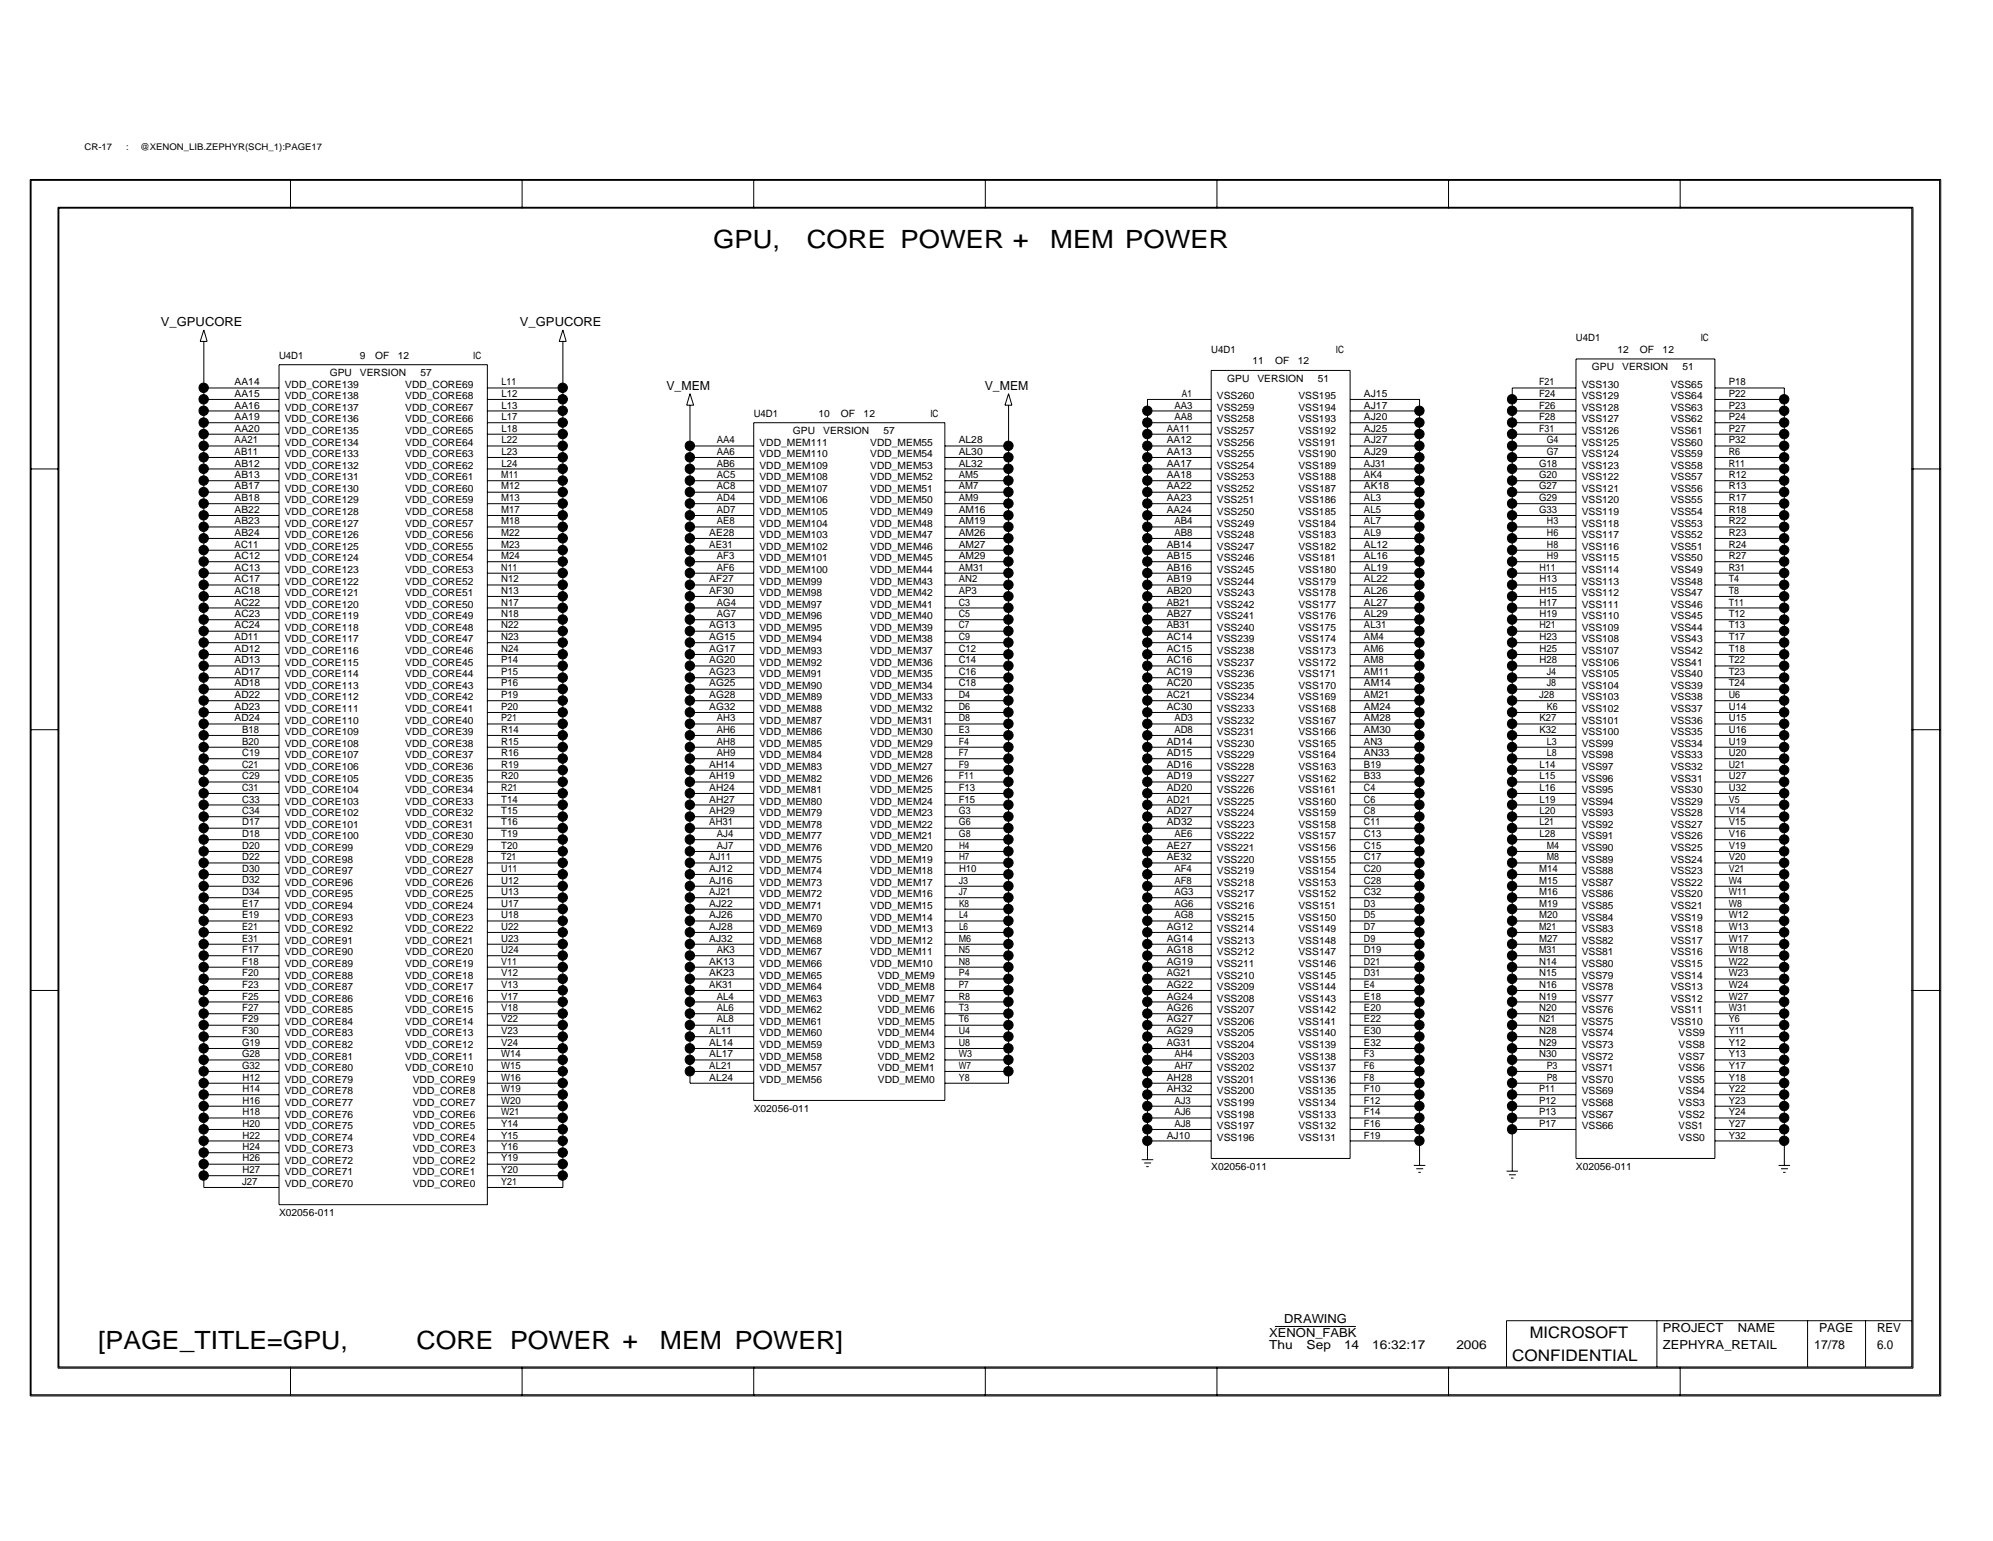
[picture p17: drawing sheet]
<svg xmlns="http://www.w3.org/2000/svg" width="279mm" height="216mm" viewBox="0 0 279 216" stroke-linecap="round" stroke-linejoin="round" font-family="sans-serif">
<defs><g id="words">
<g font-size="3.5">
<text x="100" y="34.8">GPU,</text>
<text x="113.1" y="34.8">CORE POWER +</text>
<text x="147.2" y="34.8">MEM POWER</text>
<text x="13.8" y="189">[PAGE_TITLE=GPU,</text>
<text x="58.4" y="189">CORE POWER +</text>
<text x="92.5" y="189">MEM POWER]</text>
</g>
<g font-size="2.2">
<text x="212" y="190.7">CONFIDENTIAL</text>
<text x="214.5" y="187.4">MICROSOFT</text>
</g>
<g font-size="1.7">
<text x="22.6" y="45.7">V_GPUCORE</text>
<text x="72.9" y="45.7">V_GPUCORE</text>
<text x="93.4" y="54.7">V_MEM</text>
<text x="138" y="54.7">V_MEM</text>
<text x="180" y="185.4">DRAWING</text>
<text x="177.9" y="189">Thu</text>
<text x="177.9" y="187.4">XENON_FABK</text>
<text x="183.2" y="189">Sep</text>
<text x="188.4" y="189">14</text>
<text x="192.4" y="189">16:32:17</text>
<text x="204.2" y="189">2006</text>
<text x="233.1" y="189">ZEPHYRA_RETAIL</text>
<text x="233.1" y="186.6">PROJECT</text>
<text x="243.6" y="186.6">NAME</text>
<text x="254.3" y="189">17/78</text>
<text x="255" y="186.6">PAGE</text>
<text x="263.1" y="189">6.0</text>
<text x="263.1" y="186.6">REV</text>
</g>
<g font-size="1.4">
<text x="220.9" y="47.8">U4D1</text>
<text x="238.4" y="47.8">IC</text>
<text x="32.9" y="54">AA14</text>
<text x="39.1" y="50.2">U4D1</text>
<text x="46.2" y="52.7">GPU</text>
<text x="50.5" y="50.2">9</text>
<text x="50.5" y="52.7">VERSION</text>
<text x="52.6" y="50.2">OF</text>
<text x="55.8" y="50.2">12</text>
<text x="58.9" y="52.7">57</text>
<text x="66.3" y="50.2">IC</text>
<text x="70.3" y="54">L11</text>
<text x="169.8" y="49.4">U4D1</text>
<text x="172" y="53.5">GPU</text>
<text x="175.6" y="51.1">11</text>
<text x="176.3" y="53.5">VERSION</text>
<text x="178.8" y="51.1">OF</text>
<text x="181.9" y="51.1">12</text>
<text x="184.7" y="53.5">51</text>
<text x="187.3" y="49.4">IC</text>
<text x="215.8" y="54">F21</text>
<text x="223.2" y="51.9">GPU</text>
<text x="226.7" y="49.4">12</text>
<text x="227.4" y="51.9">VERSION</text>
<text x="229.9" y="49.4">OF</text>
<text x="233.1" y="49.4">12</text>
<text x="235.9" y="51.9">51</text>
<text x="242.4" y="54">P18</text>
<text x="32.9" y="55.6">AA15</text>
<text x="32.9" y="57.2">AA16</text>
<text x="32.9" y="58.8">AA19</text>
<text x="39.9" y="59.2">VDD_CORE136</text>
<text x="39.9" y="57.5">VDD_CORE137</text>
<text x="39.9" y="55.9">VDD_CORE138</text>
<text x="39.9" y="54.3">VDD_CORE139</text>
<text x="56.8" y="55.9">VDD_CORE68</text>
<text x="56.8" y="54.3">VDD_CORE69</text>
<text x="56.8" y="59.2">VDD_CORE66</text>
<text x="56.8" y="57.5">VDD_CORE67</text>
<text x="70.3" y="55.6">L12</text>
<text x="70.3" y="57.2">L13</text>
<text x="70.3" y="58.8">L17</text>
<text x="105.7" y="58.4">U4D1</text>
<text x="114.7" y="58.4">10</text>
<text x="117.9" y="58.4">OF</text>
<text x="121.1" y="58.4">12</text>
<text x="130.4" y="58.4">IC</text>
<text x="164.6" y="57.2">AA3</text>
<text x="164.6" y="58.8">AA8</text>
<text x="165.7" y="55.6">A1</text>
<text x="170.6" y="57.5">VSS259</text>
<text x="170.6" y="55.9">VSS260</text>
<text x="170.6" y="59.2">VSS258</text>
<text x="182" y="59.2">VSS193</text>
<text x="182" y="57.5">VSS194</text>
<text x="182" y="55.9">VSS195</text>
<text x="191.2" y="55.6">AJ15</text>
<text x="191.2" y="57.2">AJ17</text>
<text x="191.2" y="58.8">AJ20</text>
<text x="215.8" y="55.6">F24</text>
<text x="215.8" y="57.2">F26</text>
<text x="215.8" y="58.8">F28</text>
<text x="221.7" y="59.2">VSS127</text>
<text x="221.7" y="57.5">VSS128</text>
<text x="221.7" y="55.9">VSS129</text>
<text x="221.7" y="54.3">VSS130</text>
<text x="234.2" y="57.5">VSS63</text>
<text x="234.2" y="59.2">VSS62</text>
<text x="234.2" y="55.9">VSS64</text>
<text x="234.2" y="54.3">VSS65</text>
<text x="242.4" y="55.6">P22</text>
<text x="242.4" y="57.2">P23</text>
<text x="242.4" y="58.8">P24</text>
<text x="32.9" y="60.5">AA20</text>
<text x="32.9" y="62.1">AA21</text>
<text x="32.9" y="63.7">AB11</text>
<text x="32.9" y="65.4">AB12</text>
<text x="39.9" y="65.7">VDD_CORE132</text>
<text x="39.9" y="64.1">VDD_CORE133</text>
<text x="39.9" y="62.4">VDD_CORE134</text>
<text x="39.9" y="60.8">VDD_CORE135</text>
<text x="56.8" y="65.7">VDD_CORE62</text>
<text x="56.8" y="64.1">VDD_CORE63</text>
<text x="56.8" y="62.4">VDD_CORE64</text>
<text x="56.8" y="60.8">VDD_CORE65</text>
<text x="70.3" y="60.5">L18</text>
<text x="70.3" y="62.1">L22</text>
<text x="70.3" y="63.7">L23</text>
<text x="70.3" y="65.4">L24</text>
<text x="100.5" y="62.1">AA4</text>
<text x="100.5" y="63.7">AA6</text>
<text x="100.5" y="65.4">AB6</text>
<text x="106.5" y="62.4">VDD_MEM111</text>
<text x="106.5" y="64.1">VDD_MEM110</text>
<text x="106.5" y="65.7">VDD_MEM109</text>
<text x="111.2" y="60.8">GPU</text>
<text x="115.4" y="60.8">VERSION</text>
<text x="122" y="62.4">VDD_MEM55</text>
<text x="122" y="64.1">VDD_MEM54</text>
<text x="122" y="65.7">VDD_MEM53</text>
<text x="123.9" y="60.8">57</text>
<text x="134.4" y="62.1">AL28</text>
<text x="134.4" y="63.7">AL30</text>
<text x="134.4" y="65.4">AL32</text>
<text x="163.6" y="60.5">AA11</text>
<text x="163.6" y="62.1">AA12</text>
<text x="163.6" y="63.7">AA13</text>
<text x="163.6" y="65.4">AA17</text>
<text x="170.6" y="60.8">VSS257</text>
<text x="170.6" y="65.7">VSS254</text>
<text x="170.6" y="64">VSS255</text>
<text x="170.6" y="62.4">VSS256</text>
<text x="182" y="64.1">VSS190</text>
<text x="182" y="62.4">VSS191</text>
<text x="182" y="60.8">VSS192</text>
<text x="182" y="65.7">VSS189</text>
<text x="191.2" y="65.4">AJ31</text>
<text x="191.2" y="60.5">AJ25</text>
<text x="191.2" y="62.1">AJ27</text>
<text x="191.2" y="63.7">AJ29</text>
<text x="215.8" y="60.5">F31</text>
<text x="215.8" y="65.4">G18</text>
<text x="216.8" y="62.1">G4</text>
<text x="216.8" y="63.7">G7</text>
<text x="221.7" y="65.7">VSS123</text>
<text x="221.7" y="64.1">VSS124</text>
<text x="221.7" y="62.4">VSS125</text>
<text x="221.7" y="60.8">VSS126</text>
<text x="234.2" y="65.7">VSS58</text>
<text x="234.2" y="60.8">VSS61</text>
<text x="234.2" y="64.1">VSS59</text>
<text x="234.2" y="62.4">VSS60</text>
<text x="242.4" y="60.5">P27</text>
<text x="242.4" y="62.1">P32</text>
<text x="242.4" y="63.7">R6</text>
<text x="242.4" y="65.4">R11</text>
<text x="32.9" y="67">AB13</text>
<text x="32.9" y="68.6">AB17</text>
<text x="32.9" y="70.2">AB18</text>
<text x="32.9" y="71.8">AB22</text>
<text x="39.9" y="70.5">VDD_CORE129</text>
<text x="39.9" y="68.9">VDD_CORE130</text>
<text x="39.9" y="67.3">VDD_CORE131</text>
<text x="56.8" y="70.5">VDD_CORE59</text>
<text x="56.8" y="67.3">VDD_CORE61</text>
<text x="56.8" y="68.9">VDD_CORE60</text>
<text x="70.3" y="67">M11</text>
<text x="70.3" y="68.6">M12</text>
<text x="70.3" y="70.2">M13</text>
<text x="70.3" y="71.8">M17</text>
<text x="100.5" y="67">AC5</text>
<text x="100.5" y="68.6">AC8</text>
<text x="100.5" y="70.2">AD4</text>
<text x="100.5" y="71.8">AD7</text>
<text x="106.5" y="67.3">VDD_MEM108</text>
<text x="106.5" y="68.9">VDD_MEM107</text>
<text x="106.5" y="70.5">VDD_MEM106</text>
<text x="122" y="68.9">VDD_MEM51</text>
<text x="122" y="70.5">VDD_MEM50</text>
<text x="122" y="67.3">VDD_MEM52</text>
<text x="134.4" y="67">AM5</text>
<text x="134.4" y="68.6">AM7</text>
<text x="134.4" y="70.2">AM9</text>
<text x="134.4" y="71.8">AM16</text>
<text x="163.6" y="67">AA18</text>
<text x="163.6" y="68.6">AA22</text>
<text x="163.6" y="70.2">AA23</text>
<text x="163.6" y="71.8">AA24</text>
<text x="170.6" y="68.9">VSS252</text>
<text x="170.6" y="67.3">VSS253</text>
<text x="170.6" y="70.5">VSS251</text>
<text x="182" y="67.3">VSS188</text>
<text x="182" y="70.5">VSS186</text>
<text x="182" y="68.9">VSS187</text>
<text x="191.2" y="67">AK4</text>
<text x="191.2" y="68.6">AK18</text>
<text x="191.2" y="70.2">AL3</text>
<text x="191.2" y="71.8">AL5</text>
<text x="215.8" y="67">G20</text>
<text x="215.8" y="68.6">G27</text>
<text x="215.8" y="70.2">G29</text>
<text x="215.8" y="71.8">G33</text>
<text x="221.7" y="70.5">VSS120</text>
<text x="221.7" y="67.3">VSS122</text>
<text x="221.7" y="68.9">VSS121</text>
<text x="234.2" y="67.3">VSS57</text>
<text x="234.2" y="68.9">VSS56</text>
<text x="234.2" y="70.5">VSS55</text>
<text x="242.4" y="67">R12</text>
<text x="242.4" y="68.6">R13</text>
<text x="242.4" y="70.2">R17</text>
<text x="242.4" y="71.8">R18</text>
<text x="32.9" y="73.4">AB23</text>
<text x="32.9" y="75.1">AB24</text>
<text x="32.9" y="76.7">AC11</text>
<text x="39.9" y="77">VDD_CORE125</text>
<text x="39.9" y="75.4">VDD_CORE126</text>
<text x="39.9" y="73.8">VDD_CORE127</text>
<text x="39.9" y="72.2">VDD_CORE128</text>
<text x="56.8" y="73.8">VDD_CORE57</text>
<text x="56.8" y="72.2">VDD_CORE58</text>
<text x="56.8" y="75.4">VDD_CORE56</text>
<text x="56.8" y="77">VDD_CORE55</text>
<text x="70.3" y="73.4">M18</text>
<text x="70.3" y="75.1">M22</text>
<text x="70.3" y="76.7">M23</text>
<text x="99.4" y="75.1">AE28</text>
<text x="99.4" y="76.7">AE31</text>
<text x="100.5" y="73.4">AE8</text>
<text x="106.5" y="72.2">VDD_MEM105</text>
<text x="106.5" y="73.8">VDD_MEM104</text>
<text x="106.5" y="75.4">VDD_MEM103</text>
<text x="106.5" y="77">VDD_MEM102</text>
<text x="122" y="77">VDD_MEM46</text>
<text x="122" y="75.4">VDD_MEM47</text>
<text x="122" y="73.8">VDD_MEM48</text>
<text x="122" y="72.2">VDD_MEM49</text>
<text x="134.4" y="73.4">AM19</text>
<text x="134.4" y="75.1">AM26</text>
<text x="134.4" y="76.7">AM27</text>
<text x="163.6" y="76.7">AB14</text>
<text x="164.6" y="73.4">AB4</text>
<text x="164.6" y="75.1">AB8</text>
<text x="170.6" y="73.8">VSS249</text>
<text x="170.6" y="72.2">VSS250</text>
<text x="170.6" y="75.4">VSS248</text>
<text x="170.6" y="77">VSS247</text>
<text x="182" y="72.2">VSS185</text>
<text x="182" y="73.8">VSS184</text>
<text x="182" y="75.4">VSS183</text>
<text x="182" y="77">VSS182</text>
<text x="191.2" y="73.4">AL7</text>
<text x="191.2" y="75.1">AL9</text>
<text x="191.2" y="76.7">AL12</text>
<text x="216.9" y="73.4">H3</text>
<text x="216.9" y="75.1">H6</text>
<text x="216.9" y="76.7">H8</text>
<text x="221.7" y="73.8">VSS118</text>
<text x="221.7" y="77">VSS116</text>
<text x="221.7" y="72.2">VSS119</text>
<text x="221.7" y="75.4">VSS117</text>
<text x="234.2" y="73.8">VSS53</text>
<text x="234.2" y="72.2">VSS54</text>
<text x="234.2" y="75.4">VSS52</text>
<text x="234.2" y="77">VSS51</text>
<text x="242.4" y="73.4">R22</text>
<text x="242.4" y="75.1">R23</text>
<text x="242.4" y="76.7">R24</text>
<text x="32.9" y="78.3">AC12</text>
<text x="32.9" y="80">AC13</text>
<text x="32.9" y="81.6">AC17</text>
<text x="32.9" y="83.2">AC18</text>
<text x="39.9" y="81.9">VDD_CORE122</text>
<text x="39.9" y="80.3">VDD_CORE123</text>
<text x="39.9" y="78.7">VDD_CORE124</text>
<text x="39.9" y="83.5">VDD_CORE121</text>
<text x="56.8" y="81.9">VDD_CORE52</text>
<text x="56.8" y="80.3">VDD_CORE53</text>
<text x="56.8" y="78.7">VDD_CORE54</text>
<text x="56.8" y="83.5">VDD_CORE51</text>
<text x="70.3" y="78.3">M24</text>
<text x="70.3" y="80">N11</text>
<text x="70.3" y="81.6">N12</text>
<text x="70.3" y="83.2">N13</text>
<text x="99.4" y="81.6">AF27</text>
<text x="99.4" y="83.2">AF30</text>
<text x="100.5" y="78.3">AF3</text>
<text x="100.5" y="80">AF6</text>
<text x="106.5" y="81.9">VDD_MEM99</text>
<text x="106.5" y="80.3">VDD_MEM100</text>
<text x="106.5" y="78.7">VDD_MEM101</text>
<text x="106.5" y="83.5">VDD_MEM98</text>
<text x="122" y="83.5">VDD_MEM42</text>
<text x="122" y="81.9">VDD_MEM43</text>
<text x="122" y="80.3">VDD_MEM44</text>
<text x="122" y="78.7">VDD_MEM45</text>
<text x="134.4" y="78.3">AM29</text>
<text x="134.4" y="80">AM31</text>
<text x="134.4" y="81.6">AN2</text>
<text x="134.4" y="83.2">AP3</text>
<text x="163.6" y="78.3">AB15</text>
<text x="163.6" y="80">AB16</text>
<text x="163.6" y="81.6">AB19</text>
<text x="163.6" y="83.2">AB20</text>
<text x="170.6" y="78.7">VSS246</text>
<text x="170.6" y="81.9">VSS244</text>
<text x="170.6" y="83.5">VSS243</text>
<text x="170.6" y="80.3">VSS245</text>
<text x="182" y="78.7">VSS181</text>
<text x="182" y="81.9">VSS179</text>
<text x="182" y="80.3">VSS180</text>
<text x="182" y="83.5">VSS178</text>
<text x="191.2" y="78.3">AL16</text>
<text x="191.2" y="80">AL19</text>
<text x="191.2" y="81.6">AL22</text>
<text x="191.2" y="83.2">AL26</text>
<text x="215.8" y="81.6">H13</text>
<text x="215.8" y="83.2">H15</text>
<text x="215.8" y="80">H11</text>
<text x="216.9" y="78.3">H9</text>
<text x="221.7" y="81.9">VSS113</text>
<text x="221.7" y="83.5">VSS112</text>
<text x="221.7" y="80.3">VSS114</text>
<text x="221.7" y="78.7">VSS115</text>
<text x="234.2" y="81.9">VSS48</text>
<text x="234.2" y="80.3">VSS49</text>
<text x="234.2" y="78.7">VSS50</text>
<text x="234.2" y="83.5">VSS47</text>
<text x="242.4" y="78.3">R27</text>
<text x="242.4" y="80">R31</text>
<text x="242.4" y="81.6">T4</text>
<text x="242.4" y="83.2">T8</text>
<text x="32.9" y="84.8">AC22</text>
<text x="32.9" y="86.4">AC23</text>
<text x="32.9" y="88.1">AC24</text>
<text x="32.9" y="89.7">AD11</text>
<text x="39.9" y="88.4">VDD_CORE118</text>
<text x="39.9" y="86.8">VDD_CORE119</text>
<text x="39.9" y="85.1">VDD_CORE120</text>
<text x="56.8" y="88.4">VDD_CORE48</text>
<text x="56.8" y="86.8">VDD_CORE49</text>
<text x="56.8" y="85.1">VDD_CORE50</text>
<text x="70.3" y="84.8">N17</text>
<text x="70.3" y="86.4">N18</text>
<text x="70.3" y="88.1">N22</text>
<text x="70.3" y="89.7">N23</text>
<text x="99.4" y="88.1">AG13</text>
<text x="99.4" y="89.7">AG15</text>
<text x="100.5" y="84.8">AG4</text>
<text x="100.5" y="86.4">AG7</text>
<text x="106.5" y="85.1">VDD_MEM97</text>
<text x="106.5" y="88.4">VDD_MEM95</text>
<text x="106.5" y="86.8">VDD_MEM96</text>
<text x="122" y="85.1">VDD_MEM41</text>
<text x="122" y="88.4">VDD_MEM39</text>
<text x="122" y="86.8">VDD_MEM40</text>
<text x="134.4" y="84.8">C3</text>
<text x="134.4" y="86.4">C5</text>
<text x="134.4" y="88.1">C7</text>
<text x="134.4" y="89.7">C9</text>
<text x="163.6" y="84.8">AB21</text>
<text x="163.6" y="86.4">AB27</text>
<text x="163.6" y="88.1">AB31</text>
<text x="163.6" y="89.7">AC14</text>
<text x="170.6" y="86.8">VSS241</text>
<text x="170.6" y="88.4">VSS240</text>
<text x="170.6" y="85.1">VSS242</text>
<text x="182" y="85.1">VSS177</text>
<text x="182" y="86.8">VSS176</text>
<text x="182" y="88.4">VSS175</text>
<text x="182" y="90">VSS174</text>
<text x="191.2" y="84.8">AL27</text>
<text x="191.2" y="86.4">AL29</text>
<text x="191.2" y="88.1">AL31</text>
<text x="191.2" y="89.7">AM4</text>
<text x="215.8" y="88.1">H21</text>
<text x="215.8" y="84.8">H17</text>
<text x="215.8" y="86.4">H19</text>
<text x="215.8" y="89.7">H23</text>
<text x="221.7" y="85.1">VSS111</text>
<text x="221.7" y="86.8">VSS110</text>
<text x="221.7" y="88.4">VSS109</text>
<text x="234.2" y="88.4">VSS44</text>
<text x="234.2" y="86.8">VSS45</text>
<text x="234.2" y="85.1">VSS46</text>
<text x="242.4" y="84.8">T11</text>
<text x="242.4" y="86.4">T12</text>
<text x="242.4" y="88.1">T13</text>
<text x="242.4" y="89.7">T17</text>
<text x="32.9" y="91.3">AD12</text>
<text x="32.9" y="92.9">AD13</text>
<text x="32.9" y="94.6">AD17</text>
<text x="39.9" y="94.9">VDD_CORE114</text>
<text x="39.9" y="90">VDD_CORE117</text>
<text x="39.9" y="91.7">VDD_CORE116</text>
<text x="39.9" y="93.3">VDD_CORE115</text>
<text x="56.8" y="94.9">VDD_CORE44</text>
<text x="56.8" y="90">VDD_CORE47</text>
<text x="56.8" y="91.7">VDD_CORE46</text>
<text x="56.8" y="93.3">VDD_CORE45</text>
<text x="70.3" y="91.3">N24</text>
<text x="70.3" y="92.9">P14</text>
<text x="70.3" y="94.6">P15</text>
<text x="99.4" y="91.3">AG17</text>
<text x="99.4" y="92.9">AG20</text>
<text x="99.4" y="94.6">AG23</text>
<text x="106.5" y="90">VDD_MEM94</text>
<text x="106.5" y="91.7">VDD_MEM93</text>
<text x="106.5" y="94.9">VDD_MEM91</text>
<text x="106.5" y="93.3">VDD_MEM92</text>
<text x="122" y="90">VDD_MEM38</text>
<text x="122" y="91.7">VDD_MEM37</text>
<text x="122" y="93.3">VDD_MEM36</text>
<text x="122" y="94.9">VDD_MEM35</text>
<text x="134.4" y="91.3">C12</text>
<text x="134.4" y="92.9">C14</text>
<text x="134.4" y="94.6">C16</text>
<text x="163.6" y="91.3">AC15</text>
<text x="163.6" y="92.9">AC16</text>
<text x="163.6" y="94.6">AC19</text>
<text x="170.6" y="91.7">VSS238</text>
<text x="170.6" y="94.9">VSS236</text>
<text x="170.6" y="93.3">VSS237</text>
<text x="170.6" y="90">VSS239</text>
<text x="182" y="93.3">VSS172</text>
<text x="182" y="91.7">VSS173</text>
<text x="182" y="94.9">VSS171</text>
<text x="191.2" y="91.3">AM6</text>
<text x="191.2" y="92.9">AM8</text>
<text x="191.2" y="94.6">AM11</text>
<text x="215.8" y="91.3">H25</text>
<text x="215.8" y="92.9">H28</text>
<text x="216.8" y="94.6">J4</text>
<text x="221.7" y="91.7">VSS107</text>
<text x="221.7" y="90">VSS108</text>
<text x="221.7" y="93.3">VSS106</text>
<text x="221.7" y="94.9">VSS105</text>
<text x="234.2" y="90">VSS43</text>
<text x="234.2" y="93.3">VSS41</text>
<text x="234.2" y="91.7">VSS42</text>
<text x="234.2" y="94.9">VSS40</text>
<text x="242.4" y="91.3">T18</text>
<text x="242.4" y="92.9">T22</text>
<text x="242.4" y="94.6">T23</text>
<text x="32.9" y="96.2">AD18</text>
<text x="32.9" y="97.8">AD22</text>
<text x="32.9" y="99.4">AD23</text>
<text x="32.9" y="101">AD24</text>
<text x="39.9" y="99.8">VDD_CORE111</text>
<text x="39.9" y="98.1">VDD_CORE112</text>
<text x="39.9" y="96.5">VDD_CORE113</text>
<text x="39.9" y="101.4">VDD_CORE110</text>
<text x="56.8" y="99.8">VDD_CORE41</text>
<text x="56.8" y="98.1">VDD_CORE42</text>
<text x="56.8" y="96.5">VDD_CORE43</text>
<text x="56.8" y="101.4">VDD_CORE40</text>
<text x="70.3" y="96.2">P16</text>
<text x="70.3" y="97.8">P19</text>
<text x="70.3" y="99.4">P20</text>
<text x="70.3" y="101">P21</text>
<text x="99.4" y="96.2">AG25</text>
<text x="99.4" y="97.8">AG28</text>
<text x="99.4" y="99.4">AG32</text>
<text x="100.5" y="101">AH3</text>
<text x="106.5" y="101.4">VDD_MEM87</text>
<text x="106.5" y="99.8">VDD_MEM88</text>
<text x="106.5" y="98.1">VDD_MEM89</text>
<text x="106.5" y="96.5">VDD_MEM90</text>
<text x="122" y="98.1">VDD_MEM33</text>
<text x="122" y="96.5">VDD_MEM34</text>
<text x="122" y="99.8">VDD_MEM32</text>
<text x="122" y="101.4">VDD_MEM31</text>
<text x="134.4" y="96.2">C18</text>
<text x="134.4" y="97.8">D4</text>
<text x="134.4" y="99.4">D6</text>
<text x="134.4" y="101">D8</text>
<text x="163.6" y="96.2">AC20</text>
<text x="163.6" y="97.8">AC21</text>
<text x="163.6" y="99.4">AC30</text>
<text x="164.6" y="101">AD3</text>
<text x="170.6" y="96.5">VSS235</text>
<text x="170.6" y="98.1">VSS234</text>
<text x="170.6" y="99.8">VSS233</text>
<text x="170.6" y="101.4">VSS232</text>
<text x="182" y="96.5">VSS170</text>
<text x="182" y="98.1">VSS169</text>
<text x="182" y="99.8">VSS168</text>
<text x="182" y="101.4">VSS167</text>
<text x="191.2" y="96.2">AM14</text>
<text x="191.2" y="97.8">AM21</text>
<text x="191.2" y="99.4">AM24</text>
<text x="191.2" y="101">AM28</text>
<text x="215.8" y="97.8">J28</text>
<text x="215.8" y="101">K27</text>
<text x="216.8" y="96.2">J8</text>
<text x="216.9" y="99.4">K6</text>
<text x="221.7" y="96.5">VSS104</text>
<text x="221.7" y="98.1">VSS103</text>
<text x="221.7" y="99.8">VSS102</text>
<text x="221.7" y="101.4">VSS101</text>
<text x="234.2" y="101.4">VSS36</text>
<text x="234.2" y="99.8">VSS37</text>
<text x="234.2" y="98.1">VSS38</text>
<text x="234.2" y="96.5">VSS39</text>
<text x="242.4" y="96.2">T24</text>
<text x="242.4" y="97.8">U6</text>
<text x="242.4" y="99.4">U14</text>
<text x="242.4" y="101">U15</text>
<text x="34" y="107.6">C21</text>
<text x="34" y="102.7">B18</text>
<text x="34" y="104.3">B20</text>
<text x="34" y="105.9">C19</text>
<text x="39.9" y="107.9">VDD_CORE106</text>
<text x="39.9" y="106.3">VDD_CORE107</text>
<text x="39.9" y="104.6">VDD_CORE108</text>
<text x="39.9" y="103">VDD_CORE109</text>
<text x="56.8" y="107.9">VDD_CORE36</text>
<text x="56.8" y="106.3">VDD_CORE37</text>
<text x="56.8" y="104.6">VDD_CORE38</text>
<text x="56.8" y="103">VDD_CORE39</text>
<text x="70.3" y="102.7">R14</text>
<text x="70.3" y="104.3">R15</text>
<text x="70.3" y="105.9">R16</text>
<text x="70.3" y="107.6">R19</text>
<text x="99.4" y="107.6">AH14</text>
<text x="100.5" y="102.7">AH6</text>
<text x="100.5" y="104.3">AH8</text>
<text x="100.5" y="105.9">AH9</text>
<text x="106.5" y="106.3">VDD_MEM84</text>
<text x="106.5" y="104.6">VDD_MEM85</text>
<text x="106.5" y="103">VDD_MEM86</text>
<text x="106.5" y="107.9">VDD_MEM83</text>
<text x="122" y="106.3">VDD_MEM28</text>
<text x="122" y="104.6">VDD_MEM29</text>
<text x="122" y="103">VDD_MEM30</text>
<text x="122" y="107.9">VDD_MEM27</text>
<text x="134.4" y="102.7">E3</text>
<text x="134.4" y="104.3">F4</text>
<text x="134.4" y="105.9">F7</text>
<text x="134.4" y="107.6">F9</text>
<text x="163.6" y="104.3">AD14</text>
<text x="163.6" y="105.9">AD15</text>
<text x="163.6" y="107.6">AD16</text>
<text x="164.6" y="102.7">AD8</text>
<text x="170.6" y="103">VSS231</text>
<text x="170.6" y="104.6">VSS230</text>
<text x="170.6" y="106.3">VSS229</text>
<text x="170.6" y="107.9">VSS228</text>
<text x="182" y="103">VSS166</text>
<text x="182" y="104.6">VSS165</text>
<text x="182" y="106.3">VSS164</text>
<text x="182" y="107.9">VSS163</text>
<text x="191.2" y="102.7">AM30</text>
<text x="191.2" y="104.3">AN3</text>
<text x="191.2" y="105.9">AN33</text>
<text x="191.2" y="107.6">B19</text>
<text x="215.8" y="107.6">L14</text>
<text x="215.8" y="102.7">K32</text>
<text x="216.9" y="104.3">L3</text>
<text x="216.9" y="105.9">L8</text>
<text x="221.7" y="103">VSS100</text>
<text x="221.7" y="104.6">VSS99</text>
<text x="221.7" y="106.3">VSS98</text>
<text x="221.7" y="107.9">VSS97</text>
<text x="234.2" y="106.3">VSS33</text>
<text x="234.2" y="104.6">VSS34</text>
<text x="234.2" y="103">VSS35</text>
<text x="234.2" y="107.9">VSS32</text>
<text x="242.4" y="102.7">U16</text>
<text x="242.4" y="104.3">U19</text>
<text x="242.4" y="105.9">U20</text>
<text x="242.4" y="107.6">U21</text>
<text x="34" y="109.2">C29</text>
<text x="34" y="110.8">C31</text>
<text x="34" y="112.4">C33</text>
<text x="39.9" y="112.7">VDD_CORE103</text>
<text x="39.9" y="111.1">VDD_CORE104</text>
<text x="39.9" y="109.5">VDD_CORE105</text>
<text x="56.8" y="111.1">VDD_CORE34</text>
<text x="56.8" y="109.5">VDD_CORE35</text>
<text x="56.8" y="112.7">VDD_CORE33</text>
<text x="70.3" y="109.2">R20</text>
<text x="70.3" y="110.8">R21</text>
<text x="70.3" y="112.4">T14</text>
<text x="99.4" y="109.2">AH19</text>
<text x="99.4" y="110.8">AH24</text>
<text x="99.4" y="112.4">AH27</text>
<text x="106.5" y="112.7">VDD_MEM80</text>
<text x="106.5" y="111.1">VDD_MEM81</text>
<text x="106.5" y="109.5">VDD_MEM82</text>
<text x="122" y="109.5">VDD_MEM26</text>
<text x="122" y="111.1">VDD_MEM25</text>
<text x="122" y="112.7">VDD_MEM24</text>
<text x="134.4" y="109.2">F11</text>
<text x="134.4" y="110.8">F13</text>
<text x="134.4" y="112.4">F15</text>
<text x="163.6" y="109.2">AD19</text>
<text x="163.6" y="110.8">AD20</text>
<text x="163.6" y="112.4">AD21</text>
<text x="170.6" y="111.1">VSS226</text>
<text x="170.6" y="109.5">VSS227</text>
<text x="170.6" y="112.7">VSS225</text>
<text x="182" y="109.5">VSS162</text>
<text x="182" y="111.1">VSS161</text>
<text x="182" y="112.7">VSS160</text>
<text x="191.2" y="109.2">B33</text>
<text x="191.2" y="110.8">C4</text>
<text x="191.2" y="112.4">C6</text>
<text x="215.8" y="109.2">L15</text>
<text x="215.8" y="110.8">L16</text>
<text x="215.8" y="112.4">L19</text>
<text x="221.7" y="109.5">VSS96</text>
<text x="221.7" y="112.7">VSS94</text>
<text x="221.7" y="111.1">VSS95</text>
<text x="234.2" y="109.5">VSS31</text>
<text x="234.2" y="111.1">VSS30</text>
<text x="234.2" y="112.7">VSS29</text>
<text x="242.4" y="109.2">U27</text>
<text x="242.4" y="110.8">U32</text>
<text x="242.4" y="112.4">V5</text>
<text x="34" y="118.9">D20</text>
<text x="34" y="114">C34</text>
<text x="34" y="115.7">D17</text>
<text x="34" y="117.3">D18</text>
<text x="39.9" y="119.3">VDD_CORE99</text>
<text x="39.9" y="116">VDD_CORE101</text>
<text x="39.9" y="114.4">VDD_CORE102</text>
<text x="39.9" y="117.6">VDD_CORE100</text>
<text x="56.8" y="119.3">VDD_CORE29</text>
<text x="56.8" y="117.6">VDD_CORE30</text>
<text x="56.8" y="114.4">VDD_CORE32</text>
<text x="56.8" y="116">VDD_CORE31</text>
<text x="70.3" y="114">T15</text>
<text x="70.3" y="115.7">T16</text>
<text x="70.3" y="117.3">T19</text>
<text x="70.3" y="118.9">T20</text>
<text x="99.4" y="114">AH29</text>
<text x="99.4" y="115.7">AH31</text>
<text x="100.5" y="117.3">AJ4</text>
<text x="100.5" y="118.9">AJ7</text>
<text x="106.5" y="114.4">VDD_MEM79</text>
<text x="106.5" y="116">VDD_MEM78</text>
<text x="106.5" y="117.6">VDD_MEM77</text>
<text x="106.5" y="119.3">VDD_MEM76</text>
<text x="122" y="114.4">VDD_MEM23</text>
<text x="122" y="116">VDD_MEM22</text>
<text x="122" y="119.3">VDD_MEM20</text>
<text x="122" y="117.6">VDD_MEM21</text>
<text x="134.4" y="114">G3</text>
<text x="134.4" y="115.7">G6</text>
<text x="134.4" y="117.3">G8</text>
<text x="134.5" y="118.9">H4</text>
<text x="163.6" y="114">AD27</text>
<text x="163.6" y="115.7">AD32</text>
<text x="163.6" y="118.9">AE27</text>
<text x="164.6" y="117.3">AE6</text>
<text x="170.6" y="114.4">VSS224</text>
<text x="170.6" y="116">VSS223</text>
<text x="170.6" y="119.3">VSS221</text>
<text x="170.6" y="117.6">VSS222</text>
<text x="182" y="114.4">VSS159</text>
<text x="182" y="116">VSS158</text>
<text x="182" y="119.3">VSS156</text>
<text x="182" y="117.6">VSS157</text>
<text x="191.2" y="114">C8</text>
<text x="191.2" y="115.7">C11</text>
<text x="191.2" y="117.3">C13</text>
<text x="191.2" y="118.9">C15</text>
<text x="215.8" y="114">L20</text>
<text x="215.8" y="115.7">L21</text>
<text x="215.8" y="117.3">L28</text>
<text x="216.8" y="118.9">M4</text>
<text x="221.7" y="119.3">VSS90</text>
<text x="221.7" y="114.4">VSS93</text>
<text x="221.7" y="116">VSS92</text>
<text x="221.7" y="117.6">VSS91</text>
<text x="234.2" y="114.4">VSS28</text>
<text x="234.2" y="116">VSS27</text>
<text x="234.2" y="117.6">VSS26</text>
<text x="234.2" y="119.3">VSS25</text>
<text x="242.4" y="114">V14</text>
<text x="242.4" y="115.7">V15</text>
<text x="242.4" y="117.3">V16</text>
<text x="242.4" y="118.9">V19</text>
<text x="34" y="120.5">D22</text>
<text x="34" y="122.2">D30</text>
<text x="34" y="123.8">D32</text>
<text x="34" y="125.4">D34</text>
<text x="39.9" y="124.1">VDD_CORE96</text>
<text x="39.9" y="122.5">VDD_CORE97</text>
<text x="39.9" y="120.9">VDD_CORE98</text>
<text x="39.9" y="125.7">VDD_CORE95</text>
<text x="56.8" y="124.1">VDD_CORE26</text>
<text x="56.8" y="122.5">VDD_CORE27</text>
<text x="56.8" y="120.9">VDD_CORE28</text>
<text x="56.8" y="125.7">VDD_CORE25</text>
<text x="70.3" y="120.5">T21</text>
<text x="70.3" y="122.2">U11</text>
<text x="70.3" y="123.8">U12</text>
<text x="70.3" y="125.4">U13</text>
<text x="99.4" y="120.5">AJ11</text>
<text x="99.4" y="122.2">AJ12</text>
<text x="99.4" y="123.8">AJ16</text>
<text x="99.4" y="125.4">AJ21</text>
<text x="106.5" y="122.5">VDD_MEM74</text>
<text x="106.5" y="120.9">VDD_MEM75</text>
<text x="106.5" y="124.1">VDD_MEM73</text>
<text x="106.5" y="125.7">VDD_MEM72</text>
<text x="122" y="122.5">VDD_MEM18</text>
<text x="122" y="120.9">VDD_MEM19</text>
<text x="122" y="124.1">VDD_MEM17</text>
<text x="122" y="125.7">VDD_MEM16</text>
<text x="134.4" y="123.8">J3</text>
<text x="134.4" y="125.4">J7</text>
<text x="134.5" y="120.5">H7</text>
<text x="134.5" y="122.2">H10</text>
<text x="163.6" y="120.5">AE32</text>
<text x="164.6" y="122.2">AF4</text>
<text x="164.6" y="123.8">AF8</text>
<text x="164.6" y="125.4">AG3</text>
<text x="170.6" y="122.5">VSS219</text>
<text x="170.6" y="120.9">VSS220</text>
<text x="170.6" y="124.1">VSS218</text>
<text x="170.6" y="125.7">VSS217</text>
<text x="182" y="122.5">VSS154</text>
<text x="182" y="120.9">VSS155</text>
<text x="182" y="124.1">VSS153</text>
<text x="182" y="125.7">VSS152</text>
<text x="191.2" y="120.5">C17</text>
<text x="191.2" y="122.2">C20</text>
<text x="191.2" y="123.8">C28</text>
<text x="191.2" y="125.4">C32</text>
<text x="215.8" y="122.2">M14</text>
<text x="215.8" y="123.8">M15</text>
<text x="215.8" y="125.4">M16</text>
<text x="216.8" y="120.5">M8</text>
<text x="221.7" y="120.9">VSS89</text>
<text x="221.7" y="122.5">VSS88</text>
<text x="221.7" y="125.7">VSS86</text>
<text x="221.7" y="124.1">VSS87</text>
<text x="234.2" y="122.5">VSS23</text>
<text x="234.2" y="120.9">VSS24</text>
<text x="234.2" y="124.1">VSS22</text>
<text x="234.2" y="125.7">VSS20</text>
<text x="242.4" y="120.5">V20</text>
<text x="242.4" y="122.2">V21</text>
<text x="242.4" y="123.8">W4</text>
<text x="242.4" y="125.4">W11</text>
<text x="34" y="127">E17</text>
<text x="34" y="128.6">E19</text>
<text x="34" y="130.3">E21</text>
<text x="34" y="131.9">E31</text>
<text x="39.9" y="130.6">VDD_CORE92</text>
<text x="39.9" y="129">VDD_CORE93</text>
<text x="39.9" y="127.3">VDD_CORE94</text>
<text x="56.8" y="130.6">VDD_CORE22</text>
<text x="56.8" y="129">VDD_CORE23</text>
<text x="56.8" y="127.3">VDD_CORE24</text>
<text x="70.3" y="127">U17</text>
<text x="70.3" y="128.7">U18</text>
<text x="70.3" y="130.3">U22</text>
<text x="70.3" y="131.9">U23</text>
<text x="99.4" y="127">AJ22</text>
<text x="99.4" y="128.7">AJ26</text>
<text x="99.4" y="130.3">AJ28</text>
<text x="99.4" y="131.9">AJ32</text>
<text x="106.5" y="127.3">VDD_MEM71</text>
<text x="106.5" y="130.6">VDD_MEM69</text>
<text x="106.5" y="129">VDD_MEM70</text>
<text x="122" y="127.3">VDD_MEM15</text>
<text x="122" y="130.6">VDD_MEM13</text>
<text x="122" y="129">VDD_MEM14</text>
<text x="134.4" y="131.9">M6</text>
<text x="134.5" y="127">K8</text>
<text x="134.5" y="128.7">L4</text>
<text x="134.5" y="130.3">L6</text>
<text x="163.6" y="130.3">AG12</text>
<text x="163.6" y="131.9">AG14</text>
<text x="164.6" y="127">AG6</text>
<text x="164.6" y="128.7">AG8</text>
<text x="170.6" y="127.3">VSS216</text>
<text x="170.6" y="130.6">VSS214</text>
<text x="170.6" y="129">VSS215</text>
<text x="182" y="127.3">VSS151</text>
<text x="182" y="130.6">VSS149</text>
<text x="182" y="129">VSS150</text>
<text x="191.2" y="127">D3</text>
<text x="191.2" y="128.7">D5</text>
<text x="191.2" y="130.3">D7</text>
<text x="191.2" y="131.9">D9</text>
<text x="215.8" y="127">M19</text>
<text x="215.8" y="128.7">M20</text>
<text x="215.8" y="130.3">M21</text>
<text x="215.8" y="131.9">M27</text>
<text x="221.7" y="130.6">VSS83</text>
<text x="221.7" y="129">VSS84</text>
<text x="221.7" y="127.3">VSS85</text>
<text x="234.2" y="130.6">VSS18</text>
<text x="234.2" y="127.3">VSS21</text>
<text x="234.2" y="129">VSS19</text>
<text x="242.4" y="127">W8</text>
<text x="242.4" y="128.7">W12</text>
<text x="242.4" y="130.3">W13</text>
<text x="242.4" y="131.9">W17</text>
<text x="34" y="133.5">F17</text>
<text x="34" y="135.2">F18</text>
<text x="34" y="136.8">F20</text>
<text x="39.9" y="137.1">VDD_CORE88</text>
<text x="39.9" y="132.2">VDD_CORE91</text>
<text x="39.9" y="133.9">VDD_CORE90</text>
<text x="39.9" y="135.5">VDD_CORE89</text>
<text x="56.8" y="137.1">VDD_CORE18</text>
<text x="56.8" y="132.2">VDD_CORE21</text>
<text x="56.8" y="133.9">VDD_CORE20</text>
<text x="56.8" y="135.5">VDD_CORE19</text>
<text x="70.3" y="133.5">U24</text>
<text x="70.3" y="135.2">V11</text>
<text x="70.3" y="136.8">V12</text>
<text x="99.4" y="135.2">AK13</text>
<text x="99.4" y="136.8">AK23</text>
<text x="100.5" y="133.5">AK3</text>
<text x="106.5" y="132.2">VDD_MEM68</text>
<text x="106.5" y="133.9">VDD_MEM67</text>
<text x="106.5" y="135.5">VDD_MEM66</text>
<text x="106.5" y="137.1">VDD_MEM65</text>
<text x="122" y="132.2">VDD_MEM12</text>
<text x="122" y="133.9">VDD_MEM11</text>
<text x="122" y="135.5">VDD_MEM10</text>
<text x="123.1" y="137.1">VDD_MEM9</text>
<text x="134.4" y="136.8">P4</text>
<text x="134.4" y="133.5">N5</text>
<text x="134.4" y="135.2">N8</text>
<text x="163.6" y="133.5">AG18</text>
<text x="163.6" y="135.2">AG19</text>
<text x="163.6" y="136.8">AG21</text>
<text x="170.6" y="132.2">VSS213</text>
<text x="170.6" y="135.5">VSS211</text>
<text x="170.6" y="133.9">VSS212</text>
<text x="170.6" y="137.1">VSS210</text>
<text x="182" y="132.2">VSS148</text>
<text x="182" y="135.5">VSS146</text>
<text x="182" y="133.9">VSS147</text>
<text x="182" y="137.1">VSS145</text>
<text x="191.2" y="133.5">D19</text>
<text x="191.2" y="135.2">D21</text>
<text x="191.2" y="136.8">D31</text>
<text x="215.8" y="133.5">M31</text>
<text x="215.8" y="135.2">N14</text>
<text x="215.8" y="136.8">N15</text>
<text x="221.7" y="133.9">VSS81</text>
<text x="221.7" y="132.2">VSS82</text>
<text x="221.7" y="137.1">VSS79</text>
<text x="221.7" y="135.5">VSS80</text>
<text x="234.2" y="132.2">VSS17</text>
<text x="234.2" y="133.9">VSS16</text>
<text x="234.2" y="135.5">VSS15</text>
<text x="234.2" y="137.1">VSS14</text>
<text x="242.4" y="133.5">W18</text>
<text x="242.4" y="135.2">W22</text>
<text x="242.4" y="136.8">W23</text>
<text x="34" y="138.4">F23</text>
<text x="34" y="140">F25</text>
<text x="34" y="141.6">F27</text>
<text x="34" y="143.3">F29</text>
<text x="39.9" y="140.3">VDD_CORE86</text>
<text x="39.9" y="138.7">VDD_CORE87</text>
<text x="39.9" y="142">VDD_CORE85</text>
<text x="39.9" y="143.6">VDD_CORE84</text>
<text x="56.8" y="140.3">VDD_CORE16</text>
<text x="56.8" y="138.7">VDD_CORE17</text>
<text x="56.8" y="142">VDD_CORE15</text>
<text x="56.8" y="143.6">VDD_CORE14</text>
<text x="70.3" y="138.4">V13</text>
<text x="70.3" y="140">V17</text>
<text x="70.3" y="141.6">V18</text>
<text x="70.3" y="143.3">V22</text>
<text x="99.4" y="138.4">AK31</text>
<text x="100.5" y="140">AL4</text>
<text x="100.5" y="141.6">AL6</text>
<text x="100.5" y="143.3">AL8</text>
<text x="106.5" y="140.3">VDD_MEM63</text>
<text x="106.5" y="138.7">VDD_MEM64</text>
<text x="106.5" y="142">VDD_MEM62</text>
<text x="106.5" y="143.6">VDD_MEM61</text>
<text x="123.1" y="140.3">VDD_MEM7</text>
<text x="123.1" y="138.7">VDD_MEM8</text>
<text x="123.1" y="142">VDD_MEM6</text>
<text x="123.1" y="143.6">VDD_MEM5</text>
<text x="134.4" y="138.4">P7</text>
<text x="134.4" y="140">R8</text>
<text x="134.4" y="141.6">T3</text>
<text x="134.4" y="143.3">T6</text>
<text x="163.6" y="138.4">AG22</text>
<text x="163.6" y="140">AG24</text>
<text x="163.6" y="141.6">AG26</text>
<text x="163.6" y="143.3">AG27</text>
<text x="170.6" y="140.3">VSS208</text>
<text x="170.6" y="138.7">VSS209</text>
<text x="170.6" y="142">VSS207</text>
<text x="170.6" y="143.6">VSS206</text>
<text x="182" y="140.3">VSS143</text>
<text x="182" y="138.7">VSS144</text>
<text x="182" y="142">VSS142</text>
<text x="182" y="143.6">VSS141</text>
<text x="191.2" y="138.4">E4</text>
<text x="191.2" y="140">E18</text>
<text x="191.2" y="141.6">E20</text>
<text x="191.2" y="143.3">E22</text>
<text x="215.8" y="138.4">N16</text>
<text x="215.8" y="140">N19</text>
<text x="215.8" y="141.6">N20</text>
<text x="215.8" y="143.3">N21</text>
<text x="221.7" y="138.7">VSS78</text>
<text x="221.7" y="140.3">VSS77</text>
<text x="221.7" y="142">VSS76</text>
<text x="221.7" y="143.6">VSS75</text>
<text x="234.2" y="140.3">VSS12</text>
<text x="234.2" y="138.7">VSS13</text>
<text x="234.2" y="142">VSS11</text>
<text x="234.2" y="143.6">VSS10</text>
<text x="242.4" y="140">W27</text>
<text x="242.4" y="138.4">W24</text>
<text x="242.4" y="141.6">W31</text>
<text x="242.4" y="143.3">Y6</text>
<text x="34" y="144.9">F30</text>
<text x="34" y="146.5">G19</text>
<text x="34" y="148.1">G28</text>
<text x="34" y="149.8">G32</text>
<text x="39.9" y="148.5">VDD_CORE81</text>
<text x="39.9" y="146.9">VDD_CORE82</text>
<text x="39.9" y="145.2">VDD_CORE83</text>
<text x="56.8" y="148.5">VDD_CORE11</text>
<text x="56.8" y="146.9">VDD_CORE12</text>
<text x="56.8" y="145.2">VDD_CORE13</text>
<text x="70.3" y="149.8">W15</text>
<text x="70.3" y="144.9">V23</text>
<text x="70.3" y="146.5">V24</text>
<text x="70.3" y="148.1">W14</text>
<text x="99.4" y="144.9">AL11</text>
<text x="99.4" y="146.5">AL14</text>
<text x="99.4" y="148.1">AL17</text>
<text x="99.4" y="149.8">AL21</text>
<text x="106.5" y="148.5">VDD_MEM58</text>
<text x="106.5" y="146.9">VDD_MEM59</text>
<text x="106.5" y="145.2">VDD_MEM60</text>
<text x="123.1" y="148.5">VDD_MEM2</text>
<text x="123.1" y="146.9">VDD_MEM3</text>
<text x="123.1" y="145.2">VDD_MEM4</text>
<text x="134.4" y="144.9">U4</text>
<text x="134.4" y="146.5">U8</text>
<text x="134.4" y="148.1">W3</text>
<text x="134.4" y="149.8">W7</text>
<text x="163.6" y="144.9">AG29</text>
<text x="163.6" y="146.5">AG31</text>
<text x="164.6" y="148.1">AH4</text>
<text x="164.6" y="149.8">AH7</text>
<text x="170.6" y="145.2">VSS205</text>
<text x="170.6" y="148.5">VSS203</text>
<text x="170.6" y="146.9">VSS204</text>
<text x="182" y="145.2">VSS140</text>
<text x="182" y="148.5">VSS138</text>
<text x="182" y="146.9">VSS139</text>
<text x="191.2" y="144.9">E30</text>
<text x="191.2" y="146.5">E32</text>
<text x="191.2" y="148.1">F3</text>
<text x="191.2" y="149.8">F6</text>
<text x="215.8" y="144.9">N28</text>
<text x="215.8" y="146.5">N29</text>
<text x="215.8" y="148.1">N30</text>
<text x="216.8" y="149.8">P3</text>
<text x="221.7" y="146.9">VSS73</text>
<text x="221.7" y="145.2">VSS74</text>
<text x="221.7" y="148.5">VSS72</text>
<text x="235.3" y="148.5">VSS7</text>
<text x="235.3" y="146.9">VSS8</text>
<text x="235.3" y="145.2">VSS9</text>
<text x="242.4" y="146.5">Y12</text>
<text x="242.4" y="149.8">Y17</text>
<text x="242.4" y="148.1">Y13</text>
<text x="242.4" y="144.9">Y11</text>
<text x="34" y="151.4">H12</text>
<text x="34" y="153">H14</text>
<text x="34" y="154.6">H16</text>
<text x="39.9" y="154.9">VDD_CORE77</text>
<text x="39.9" y="153.3">VDD_CORE78</text>
<text x="39.9" y="150.1">VDD_CORE80</text>
<text x="39.9" y="151.7">VDD_CORE79</text>
<text x="56.8" y="150.1">VDD_CORE10</text>
<text x="57.9" y="154.9">VDD_CORE7</text>
<text x="57.9" y="153.3">VDD_CORE8</text>
<text x="57.9" y="151.7">VDD_CORE9</text>
<text x="70.3" y="151.4">W16</text>
<text x="70.3" y="153">W19</text>
<text x="70.3" y="154.6">W20</text>
<text x="99.4" y="151.4">AL24</text>
<text x="105.7" y="155.8">X02056-011</text>
<text x="106.5" y="150.1">VDD_MEM57</text>
<text x="106.5" y="151.7">VDD_MEM56</text>
<text x="123.1" y="150.1">VDD_MEM1</text>
<text x="123.1" y="151.7">VDD_MEM0</text>
<text x="134.4" y="151.4">Y8</text>
<text x="163.6" y="151.4">AH28</text>
<text x="163.6" y="153">AH32</text>
<text x="164.6" y="154.6">AJ3</text>
<text x="170.6" y="150.1">VSS202</text>
<text x="170.6" y="151.7">VSS201</text>
<text x="170.6" y="153.3">VSS200</text>
<text x="170.6" y="154.9">VSS199</text>
<text x="182" y="153.3">VSS135</text>
<text x="182" y="154.9">VSS134</text>
<text x="182" y="150.1">VSS137</text>
<text x="182" y="151.7">VSS136</text>
<text x="191.2" y="151.4">F8</text>
<text x="191.2" y="153">F10</text>
<text x="191.2" y="154.6">F12</text>
<text x="215.8" y="153">P11</text>
<text x="215.8" y="154.6">P12</text>
<text x="216.8" y="151.4">P8</text>
<text x="221.7" y="154.9">VSS68</text>
<text x="221.7" y="153.3">VSS69</text>
<text x="221.7" y="151.7">VSS70</text>
<text x="221.7" y="150.1">VSS71</text>
<text x="235.3" y="154.9">VSS3</text>
<text x="235.3" y="150.1">VSS6</text>
<text x="235.3" y="151.7">VSS5</text>
<text x="235.3" y="153.3">VSS4</text>
<text x="242.4" y="151.4">Y18</text>
<text x="242.4" y="153">Y22</text>
<text x="242.4" y="154.6">Y23</text>
<text x="34" y="156.3">H18</text>
<text x="34" y="157.9">H20</text>
<text x="34" y="159.5">H22</text>
<text x="34" y="161.1">H24</text>
<text x="39.9" y="161.5">VDD_CORE73</text>
<text x="39.9" y="156.6">VDD_CORE76</text>
<text x="39.9" y="158.2">VDD_CORE75</text>
<text x="39.9" y="159.8">VDD_CORE74</text>
<text x="57.9" y="161.5">VDD_CORE3</text>
<text x="57.9" y="156.6">VDD_CORE6</text>
<text x="57.9" y="158.2">VDD_CORE5</text>
<text x="57.9" y="159.8">VDD_CORE4</text>
<text x="70.3" y="156.3">W21</text>
<text x="70.3" y="157.9">Y14</text>
<text x="70.3" y="159.5">Y15</text>
<text x="70.3" y="161.1">Y16</text>
<text x="163.6" y="159.5">AJ10</text>
<text x="164.6" y="156.3">AJ6</text>
<text x="164.6" y="157.9">AJ8</text>
<text x="170.6" y="156.6">VSS198</text>
<text x="170.6" y="159.8">VSS196</text>
<text x="170.6" y="158.2">VSS197</text>
<text x="182" y="156.6">VSS133</text>
<text x="182" y="159.8">VSS131</text>
<text x="182" y="158.2">VSS132</text>
<text x="191.2" y="156.3">F14</text>
<text x="191.2" y="157.9">F16</text>
<text x="191.2" y="159.5">F19</text>
<text x="215.8" y="156.3">P13</text>
<text x="215.8" y="157.9">P17</text>
<text x="221.7" y="158.2">VSS66</text>
<text x="221.7" y="156.6">VSS67</text>
<text x="235.3" y="158.2">VSS1</text>
<text x="235.3" y="159.8">VSS0</text>
<text x="235.3" y="156.6">VSS2</text>
<text x="242.4" y="156.3">Y24</text>
<text x="242.4" y="157.9">Y27</text>
<text x="242.4" y="159.5">Y32</text>
<text x="34" y="166">J27</text>
<text x="34" y="162.7">H26</text>
<text x="34" y="164.4">H27</text>
<text x="39.9" y="164.7">VDD_CORE71</text>
<text x="39.9" y="163.1">VDD_CORE72</text>
<text x="39.9" y="166.3">VDD_CORE70</text>
<text x="57.9" y="164.7">VDD_CORE1</text>
<text x="57.9" y="163.1">VDD_CORE2</text>
<text x="57.9" y="166.3">VDD_CORE0</text>
<text x="70.3" y="164.4">Y20</text>
<text x="70.3" y="162.7">Y19</text>
<text x="70.3" y="166">Y21</text>
<text x="169.8" y="163.9">X02056-011</text>
<text x="220.9" y="163.9">X02056-011</text>
<text x="39.1" y="170.4">X02056-011</text>
</g>
<g font-size="1.3">
<text x="11.9" y="21">CR-17</text>
<text x="17.7" y="21">:</text>
<text x="19.6" y="21">@XENON_LIB.ZEPHYR(SCH_1):PAGE17</text>
</g>
</g></defs>
<g fill="none" stroke="#000" stroke-width=".14">
<path d="M4.2 25.1h267.9v170.5h-267.9zM4.4 25.3h267.5v170.1h-267.5zM8.1 29h260.1v162.7h-260.1zM8.3 29.2h259.7v162.3h-259.7zM40.7 25.1v4.1M73.2 25.1v4.1M105.7 25.1v4.1M138.1 25.1v4.1M170.6 25.1v4.1M203.1 25.1v4.1M235.5 25.1v4.1M28.6 47.8v8.2"/>
<path d="M28.6 46.2l.4 1.6h-.9zM28.6 56v110.4h10.5M28.6 57.6h10.5M28.6 56h10.5M28.6 54.4h10.5M28.6 59.2h10.5M39.1 51.1h29.2v117.7h-29.2zM68.3 57.6h10.6M68.3 56h10.6M68.3 54.4h10.6M68.3 59.2h10.6M78.9 47.8v8.2"/>
<path d="M78.9 46.2l.5 1.6h-1zM78.9 56v16.2M96.7 56.8v7.3M96.7 55.2l.5 1.6h-.9zM105.7 59.2h26.8v95h-26.8zM141.4 56.8v7.3M141.4 55.2l.5 1.6h-1zM160.9 57.6h8.9M160.9 59.2h8.9M169.8 56h-8.9v106.5M169.8 51.9h19.5v110.4h-19.5zM189.3 57.6h9.7"/>
<path d="M189.3 56h9.7v102.2M189.3 59.2h9.7M212 57.6h8.9M212 56h8.9M212 59.2h8.9M220.9 54.4h-8.9v109.7M220.9 50.3h19.5v112h-19.5zM240.4 57.6h9.7M240.4 56h9.7M240.4 54.4h9.7v108.9M240.4 59.2h9.7M4.2 65.7h4.1"/>
<path d="M28.6 60.8h10.5M28.6 62.5h10.5M28.6 64.1h10.5M28.6 67.4h10.5M28.6 65.7h10.5M28.6 69h10.5M28.6 72.2h10.5M28.6 70.6h10.5M28.6 73.8h10.5M28.6 75.4h10.5M28.6 77.1h10.5M28.6 78.7h10.5"/>
<path d="M68.3 60.8h10.6M68.3 62.5h10.6M68.3 64.1h10.6M68.3 67.4h10.6M68.3 65.7h10.6M68.3 69h10.6M68.3 72.2h10.6M68.3 70.6h10.6M68.3 73.8h10.6M68.3 75.4h10.6M68.3 77.1h10.6M68.3 78.7h10.6"/>
<path d="M78.9 72.2v3.2M78.9 75.4v91h-10.6M96.7 64.1v87.7h9M96.7 62.5h9M96.7 64.1h9M96.7 67.4h9M96.7 65.7h9M96.7 69h9M96.7 72.2h9M96.7 70.6h9M96.7 73.8h9M96.7 75.4h9"/>
<path d="M96.7 77.1h9M96.7 78.7h9M132.5 62.5h8.9M132.5 64.1h8.9M132.5 67.4h8.9M132.5 65.7h8.9M132.5 69h8.9M132.5 72.2h8.9M132.5 70.6h8.9M132.5 73.8h8.9M132.5 75.4h8.9M132.5 77.1h8.9"/>
<path d="M132.5 78.7h8.9M141.4 72.2v3.2M141.4 64.1v8.1M141.4 75.4v13M160.9 60.8h8.9M160.9 62.5h8.9M160.9 64.1h8.9M160.9 67.4h8.9M160.9 65.7h8.9M160.9 69h8.9M160.9 72.2h8.9M160.9 70.6h8.9"/>
<path d="M160.9 73.8h8.9M160.9 75.4h8.9M160.9 77.1h8.9M160.9 78.7h8.9M189.3 60.8h9.7M189.3 62.5h9.7M189.3 64.1h9.7M189.3 67.4h9.7M189.3 65.7h9.7M189.3 69h9.7M189.3 72.2h9.7M189.3 70.6h9.7"/>
<path d="M189.3 73.8h9.7M189.3 75.4h9.7M189.3 77.1h9.7M189.3 78.7h9.7M212 60.8h8.9M212 62.5h8.9M212 64.1h8.9M212 67.4h8.9M212 65.7h8.9M212 69h8.9M212 72.2h8.9M212 70.6h8.9"/>
<path d="M212 73.8h8.9M212 75.4h8.9M212 77.1h8.9M212 78.7h8.9M240.4 60.8h9.7M240.4 62.5h9.7M240.4 64.1h9.7M240.4 67.4h9.7M240.4 65.7h9.7M240.4 69h9.7M240.4 72.2h9.7M240.4 70.6h9.7"/>
<path d="M240.4 73.8h9.7M240.4 75.4h9.7M240.4 77.1h9.7M240.4 78.7h9.7M268 65.7h4.1M28.6 85.2h10.5M28.6 83.6h10.5M28.6 80.3h10.5M28.6 82h10.5M28.6 93.3h10.5M28.6 91.7h10.5M28.6 88.4h10.5"/>
<path d="M28.6 90h10.5M28.6 86.8h10.5M28.6 99.8h10.5M28.6 98.2h10.5M28.6 96.6h10.5M28.6 95h10.5M68.3 85.2h10.6M68.3 83.6h10.6M68.3 80.3h10.6M68.3 82h10.6M68.3 93.3h10.6M68.3 91.7h10.6"/>
<path d="M68.3 88.4h10.6M68.3 90h10.6M68.3 86.8h10.6M68.3 99.8h10.6M68.3 98.2h10.6M68.3 96.6h10.6M68.3 95h10.6M96.7 85.2h9M96.7 83.6h9M96.7 80.3h9M96.7 82h9M96.7 93.3h9"/>
<path d="M96.7 91.7h9M96.7 88.4h9M96.7 90h9M96.7 86.8h9M96.7 99.8h9M96.7 98.2h9M96.7 96.6h9M96.7 95h9M132.5 85.2h8.9M132.5 83.6h8.9M132.5 80.3h8.9M132.5 82h8.9"/>
<path d="M132.5 93.3h8.9M132.5 91.7h8.9M132.5 88.4h8.9M132.5 90h8.9M132.5 86.8h8.9M132.5 99.8h8.9M132.5 98.2h8.9M132.5 96.6h8.9M132.5 95h8.9M141.4 88.4v3.3M141.4 91.7v13M160.9 85.2h8.9"/>
<path d="M160.9 83.6h8.9M160.9 80.3h8.9M160.9 82h8.9M160.9 93.3h8.9M160.9 91.7h8.9M160.9 88.4h8.9M160.9 90h8.9M160.9 86.8h8.9M160.9 99.8h8.9M160.9 98.2h8.9M160.9 96.6h8.9M160.9 95h8.9"/>
<path d="M189.3 85.2h9.7M189.3 83.6h9.7M189.3 80.3h9.7M189.3 82h9.7M189.3 93.3h9.7M189.3 91.7h9.7M189.3 88.4h9.7M189.3 90h9.7M189.3 86.8h9.7M189.3 99.8h9.7M189.3 98.2h9.7M189.3 96.6h9.7"/>
<path d="M189.3 95h9.7M212 85.2h8.9M212 83.6h8.9M212 80.3h8.9M212 82h8.9M212 93.3h8.9M212 91.7h8.9M212 88.4h8.9M212 90h8.9M212 86.8h8.9M212 99.8h8.9M212 98.2h8.9"/>
<path d="M212 96.6h8.9M212 95h8.9M240.4 85.2h9.7M240.4 83.6h9.7M240.4 80.3h9.7M240.4 82h9.7M240.4 93.3h9.7M240.4 91.7h9.7M240.4 88.4h9.7M240.4 90h9.7M240.4 86.8h9.7M240.4 99.8h9.7"/>
<path d="M240.4 98.2h9.7M240.4 96.6h9.7M240.4 95h9.7M4.2 102.2h4.1M28.6 101.4h10.5M28.6 109.6h10.5M28.6 107.9h10.5M28.6 106.3h10.5M28.6 103h10.5M28.6 104.7h10.5M28.6 111.2h10.5M28.6 117.6h10.5"/>
<path d="M28.6 119.3h10.5M28.6 116h10.5M28.6 112.8h10.5M28.6 114.4h10.5M68.3 101.4h10.6M68.3 109.6h10.6M68.3 107.9h10.6M68.3 106.3h10.6M68.3 103h10.6M68.3 104.7h10.6M68.3 111.2h10.6M68.3 117.6h10.6"/>
<path d="M68.3 119.3h10.6M68.3 116h10.6M68.3 112.8h10.6M68.3 114.4h10.6M96.7 101.4h9M96.7 109.6h9M96.7 107.9h9M96.7 106.3h9M96.7 103h9M96.7 104.7h9M96.7 111.2h9M96.7 117.6h9"/>
<path d="M96.7 119.3h9M96.7 116h9M96.7 112.8h9M96.7 114.4h9M132.5 101.4h8.9M132.5 109.6h8.9M132.5 107.9h8.9M132.5 106.3h8.9M132.5 103h8.9M132.5 104.7h8.9M132.5 111.2h8.9M132.5 117.6h8.9"/>
<path d="M132.5 119.3h8.9M132.5 116h8.9M132.5 112.8h8.9M132.5 114.4h8.9M141.4 104.7v3.2M141.4 107.9v13M160.9 101.4h8.9M160.9 109.6h8.9M160.9 107.9h8.9M160.9 106.3h8.9M160.9 103h8.9M160.9 104.7h8.9"/>
<path d="M160.9 111.2h8.9M160.9 117.6h8.9M160.9 119.3h8.9M160.9 116h8.9M160.9 112.8h8.9M160.9 114.4h8.9M189.3 101.4h9.7M189.3 109.6h9.7M189.3 107.9h9.7M189.3 106.3h9.7M189.3 103h9.7M189.3 104.7h9.7"/>
<path d="M189.3 111.2h9.7M189.3 117.6h9.7M189.3 119.3h9.7M189.3 116h9.7M189.3 112.8h9.7M189.3 114.4h9.7M212 101.4h8.9M212 109.6h8.9M212 107.9h8.9M212 106.3h8.9M212 103h8.9M212 104.7h8.9"/>
<path d="M212 111.2h8.9M212 117.6h8.9M212 119.3h8.9M212 116h8.9M212 112.8h8.9M212 114.4h8.9M240.4 101.4h9.7M240.4 109.6h9.7M240.4 107.9h9.7M240.4 106.3h9.7M240.4 103h9.7M240.4 104.7h9.7"/>
<path d="M240.4 111.2h9.7M240.4 117.6h9.7M240.4 119.3h9.7M240.4 116h9.7M240.4 112.8h9.7M240.4 114.4h9.7M268 102.2h4.1M4.2 138.8h4.1M28.6 125.8h10.5M28.6 127.4h10.5M28.6 124.2h10.5M28.6 120.9h10.5"/>
<path d="M28.6 122.5h10.5M28.6 135.5h10.5M28.6 133.9h10.5M28.6 132.3h10.5M28.6 129h10.5M28.6 130.6h10.5M28.6 138.8h10.5M28.6 137.2h10.5M68.3 125.8h10.6M68.3 127.4h10.6M68.3 124.2h10.6M68.3 120.9h10.6"/>
<path d="M68.3 122.5h10.6M68.3 135.5h10.6M68.3 133.9h10.6M68.3 132.3h10.6M68.3 129h10.6M68.3 130.6h10.6M68.3 138.8h10.6M68.3 137.2h10.6M96.7 125.8h9M96.7 127.4h9M96.7 124.2h9M96.7 120.9h9"/>
<path d="M96.7 122.5h9M96.7 135.5h9M96.7 133.9h9M96.7 132.3h9M96.7 129h9M96.7 130.6h9M96.7 138.8h9M96.7 137.2h9M132.5 125.8h8.9M132.5 127.4h8.9M132.5 124.2h8.9M132.5 120.9h8.9"/>
<path d="M132.5 122.5h8.9M132.5 135.5h8.9M132.5 133.9h8.9M132.5 132.3h8.9M132.5 129h8.9M132.5 130.6h8.9M132.5 138.8h8.9M132.5 137.2h8.9M141.4 138.8v3.2M141.4 120.9v3.3M141.4 124.2v14.6M160.9 125.8h8.9"/>
<path d="M160.9 127.4h8.9M160.9 124.2h8.9M160.9 120.9h8.9M160.9 122.5h8.9M160.9 135.5h8.9M160.9 133.9h8.9M160.9 132.3h8.9M160.9 129h8.9M160.9 130.6h8.9M160.9 138.8h8.9M160.9 137.2h8.9M189.3 125.8h9.7"/>
<path d="M189.3 127.4h9.7M189.3 124.2h9.7M189.3 120.9h9.7M189.3 122.5h9.7M189.3 135.5h9.7M189.3 133.9h9.7M189.3 132.3h9.7M189.3 129h9.7M189.3 130.6h9.7M189.3 138.8h9.7M189.3 137.2h9.7M212 125.8h8.9"/>
<path d="M212 127.4h8.9M212 124.2h8.9M212 120.9h8.9M212 122.5h8.9M212 135.5h8.9M212 133.9h8.9M212 132.3h8.9M212 129h8.9M212 130.6h8.9M212 138.8h8.9M212 137.2h8.9M240.4 125.8h9.7"/>
<path d="M240.4 127.4h9.7M240.4 124.2h9.7M240.4 120.9h9.7M240.4 122.5h9.7M240.4 135.5h9.7M240.4 133.9h9.7M240.4 132.3h9.7M240.4 129h9.7M240.4 130.6h9.7M240.4 138.8h9.7M240.4 137.2h9.7M268 138.8h4.1"/>
<path d="M28.6 143.6h10.5M28.6 142h10.5M28.6 140.4h10.5M28.6 145.2h10.5M28.6 148.5h10.5M28.6 146.9h10.5M28.6 150.1h10.5M28.6 151.8h10.5M28.6 153.4h10.5M28.6 156.6h10.5M28.6 155h10.5M28.6 158.2h10.5"/>
<path d="M28.6 159.9h10.5M68.3 143.6h10.6M68.3 142h10.6M68.3 140.4h10.6M68.3 145.2h10.6M68.3 148.5h10.6M68.3 146.9h10.6M68.3 150.1h10.6M68.3 151.8h10.6M68.3 153.4h10.6M68.3 156.6h10.6M68.3 155h10.6"/>
<path d="M68.3 158.2h10.6M68.3 159.9h10.6M96.7 143.6h9M96.7 142h9M96.7 140.4h9M96.7 145.2h9M96.7 148.5h9M96.7 146.9h9M96.7 150.1h9M132.5 143.6h8.9M132.5 142h8.9M132.5 140.4h8.9"/>
<path d="M132.5 145.2h8.9M132.5 148.5h8.9M132.5 146.9h8.9M132.5 150.1h8.9M141.4 142v9.8h-8.9M160.9 143.6h8.9M160.9 142h8.9M160.9 140.4h8.9M160.9 145.2h8.9M160.9 148.5h8.9M160.9 146.9h8.9M160.9 150.1h8.9"/>
<path d="M160.9 151.8h8.9M160.9 153.4h8.9M160.9 156.6h8.9M160.9 155h8.9M160.9 158.2h8.9M160.9 159.9h8.9M189.3 143.6h9.7M189.3 142h9.7M189.3 140.4h9.7M189.3 145.2h9.7M189.3 148.5h9.7M189.3 146.9h9.7"/>
<path d="M189.3 150.1h9.7M189.3 151.8h9.7M189.3 153.4h9.7M189.3 156.6h9.7M189.3 155h9.7M189.3 158.2h9.7M189.3 159.9h9.7M199 158.2v5.1M212 143.6h8.9M212 142h8.9M212 140.4h8.9M212 145.2h8.9"/>
<path d="M212 148.5h8.9M212 146.9h8.9M212 150.1h8.9M212 151.8h8.9M212 153.4h8.9M212 156.6h8.9M212 155h8.9M212 158.2h8.9M240.4 143.6h9.7M240.4 142h9.7M240.4 140.4h9.7M240.4 145.2h9.7"/>
<path d="M240.4 148.5h9.7M240.4 146.9h9.7M240.4 150.1h9.7M240.4 151.8h9.7M240.4 153.4h9.7M240.4 156.6h9.7M240.4 155h9.7M240.4 158.2h9.7M240.4 159.9h9.7M28.6 161.5h10.5M28.6 163.1h10.5M28.6 164.7h10.5"/>
<path d="M68.3 161.5h10.6M68.3 163.1h10.6M68.3 164.7h10.6M160.1 162.5h1.6M160.4 162.9h1M160.7 163.4h.3M198.2 163.3h1.6M198.5 163.7h1M198.8 164.3h.4M211.2 164.1h1.6M211.5 164.6h1M211.8 165.1h.4"/>
<path d="M249.3 163.3h1.7M249.7 163.7h1M250 164.3h.3M40.7 191.5v4.1M73.2 191.5v4.1M105.7 191.5v4.1M138.1 191.5v4.1M170.6 191.5v4.1M178.7 185.8h11.4M203.1 191.5v4.1M232.3 185v6.5M235.5 191.5v4.1"/>
<path d="M253.4 185v6.5M261.5 185v6.5M268 185h-56.8v6.5"/>
</g>
<g fill="#000" stroke="#000" stroke-width=".14">
<circle cx="28.5" cy="54.3" r=".66"/>
<circle cx="28.5" cy="59.2" r=".66"/>
<circle cx="28.5" cy="55.9" r=".66"/>
<circle cx="28.5" cy="57.6" r=".66"/>
<circle cx="78.9" cy="54.3" r=".66"/>
<circle cx="78.9" cy="59.2" r=".66"/>
<circle cx="78.9" cy="55.9" r=".66"/>
<circle cx="78.9" cy="57.6" r=".66"/>
<circle cx="160.8" cy="59.2" r=".66"/>
<circle cx="160.8" cy="57.6" r=".66"/>
<circle cx="199" cy="59.2" r=".66"/>
<circle cx="199" cy="57.6" r=".66"/>
<circle cx="212" cy="59.2" r=".66"/>
<circle cx="212" cy="55.9" r=".66"/>
<circle cx="212" cy="57.6" r=".66"/>
<circle cx="250.1" cy="59.2" r=".66"/>
<circle cx="250.1" cy="55.9" r=".66"/>
<circle cx="250.1" cy="57.6" r=".66"/>
<circle cx="28.5" cy="64.1" r=".66"/>
<circle cx="28.5" cy="78.7" r=".66"/>
<circle cx="28.5" cy="65.7" r=".66"/>
<circle cx="28.5" cy="77.1" r=".66"/>
<circle cx="28.5" cy="60.8" r=".66"/>
<circle cx="28.5" cy="73.8" r=".66"/>
<circle cx="28.5" cy="67.3" r=".66"/>
<circle cx="28.5" cy="72.2" r=".66"/>
<circle cx="28.5" cy="70.5" r=".66"/>
<circle cx="28.5" cy="68.9" r=".66"/>
<circle cx="28.5" cy="75.4" r=".66"/>
<circle cx="28.5" cy="62.5" r=".66"/>
<circle cx="78.9" cy="78.7" r=".66"/>
<circle cx="78.9" cy="65.7" r=".66"/>
<circle cx="78.9" cy="77.1" r=".66"/>
<circle cx="78.9" cy="64.1" r=".66"/>
<circle cx="78.9" cy="60.8" r=".66"/>
<circle cx="78.9" cy="67.3" r=".66"/>
<circle cx="78.9" cy="73.8" r=".66"/>
<circle cx="78.9" cy="72.2" r=".66"/>
<circle cx="78.9" cy="70.5" r=".66"/>
<circle cx="78.9" cy="75.4" r=".66"/>
<circle cx="78.9" cy="68.9" r=".66"/>
<circle cx="78.9" cy="62.5" r=".66"/>
<circle cx="96.7" cy="77.1" r=".66"/>
<circle cx="96.7" cy="78.7" r=".66"/>
<circle cx="96.7" cy="64.1" r=".66"/>
<circle cx="96.7" cy="65.7" r=".66"/>
<circle cx="96.7" cy="73.8" r=".66"/>
<circle cx="96.7" cy="67.3" r=".66"/>
<circle cx="96.7" cy="72.2" r=".66"/>
<circle cx="96.7" cy="70.5" r=".66"/>
<circle cx="96.7" cy="68.9" r=".66"/>
<circle cx="96.7" cy="62.5" r=".66"/>
<circle cx="96.7" cy="75.4" r=".66"/>
<circle cx="141.4" cy="78.7" r=".66"/>
<circle cx="141.4" cy="77.1" r=".66"/>
<circle cx="141.4" cy="64.1" r=".66"/>
<circle cx="141.4" cy="65.7" r=".66"/>
<circle cx="141.4" cy="67.3" r=".66"/>
<circle cx="141.4" cy="73.8" r=".66"/>
<circle cx="141.4" cy="72.2" r=".66"/>
<circle cx="141.4" cy="70.5" r=".66"/>
<circle cx="141.4" cy="75.4" r=".66"/>
<circle cx="141.4" cy="68.9" r=".66"/>
<circle cx="141.4" cy="62.5" r=".66"/>
<circle cx="160.8" cy="64.1" r=".66"/>
<circle cx="160.8" cy="78.7" r=".66"/>
<circle cx="160.8" cy="60.8" r=".66"/>
<circle cx="160.8" cy="77.1" r=".66"/>
<circle cx="160.8" cy="65.7" r=".66"/>
<circle cx="160.8" cy="67.3" r=".66"/>
<circle cx="160.8" cy="72.2" r=".66"/>
<circle cx="160.8" cy="73.8" r=".66"/>
<circle cx="160.8" cy="70.5" r=".66"/>
<circle cx="160.8" cy="75.4" r=".66"/>
<circle cx="160.8" cy="62.5" r=".66"/>
<circle cx="160.8" cy="68.9" r=".66"/>
<circle cx="199" cy="64.1" r=".66"/>
<circle cx="199" cy="77.1" r=".66"/>
<circle cx="199" cy="78.7" r=".66"/>
<circle cx="199" cy="60.8" r=".66"/>
<circle cx="199" cy="65.7" r=".66"/>
<circle cx="199" cy="72.2" r=".66"/>
<circle cx="199" cy="73.8" r=".66"/>
<circle cx="199" cy="67.3" r=".66"/>
<circle cx="199" cy="70.5" r=".66"/>
<circle cx="199" cy="68.9" r=".66"/>
<circle cx="199" cy="75.4" r=".66"/>
<circle cx="199" cy="62.5" r=".66"/>
<circle cx="212" cy="65.7" r=".66"/>
<circle cx="212" cy="60.8" r=".66"/>
<circle cx="212" cy="77.1" r=".66"/>
<circle cx="212" cy="78.7" r=".66"/>
<circle cx="212" cy="64.1" r=".66"/>
<circle cx="212" cy="73.8" r=".66"/>
<circle cx="212" cy="67.3" r=".66"/>
<circle cx="212" cy="72.2" r=".66"/>
<circle cx="212" cy="70.5" r=".66"/>
<circle cx="212" cy="68.9" r=".66"/>
<circle cx="212" cy="62.5" r=".66"/>
<circle cx="212" cy="75.4" r=".66"/>
<circle cx="250.1" cy="64.1" r=".66"/>
<circle cx="250.1" cy="60.8" r=".66"/>
<circle cx="250.1" cy="77.1" r=".66"/>
<circle cx="250.1" cy="78.7" r=".66"/>
<circle cx="250.1" cy="65.7" r=".66"/>
<circle cx="250.1" cy="67.3" r=".66"/>
<circle cx="250.1" cy="73.8" r=".66"/>
<circle cx="250.1" cy="72.2" r=".66"/>
<circle cx="250.1" cy="70.5" r=".66"/>
<circle cx="250.1" cy="75.4" r=".66"/>
<circle cx="250.1" cy="68.9" r=".66"/>
<circle cx="250.1" cy="62.5" r=".66"/>
<circle cx="28.5" cy="91.7" r=".66"/>
<circle cx="28.5" cy="93.3" r=".66"/>
<circle cx="28.5" cy="81.9" r=".66"/>
<circle cx="28.5" cy="83.5" r=".66"/>
<circle cx="28.5" cy="88.4" r=".66"/>
<circle cx="28.5" cy="85.2" r=".66"/>
<circle cx="28.5" cy="90" r=".66"/>
<circle cx="28.5" cy="80.3" r=".66"/>
<circle cx="28.5" cy="99.8" r=".66"/>
<circle cx="28.5" cy="98.1" r=".66"/>
<circle cx="28.5" cy="86.8" r=".66"/>
<circle cx="28.5" cy="96.5" r=".66"/>
<circle cx="28.5" cy="94.9" r=".66"/>
<circle cx="78.9" cy="91.7" r=".66"/>
<circle cx="78.9" cy="93.3" r=".66"/>
<circle cx="78.9" cy="90" r=".66"/>
<circle cx="78.9" cy="88.4" r=".66"/>
<circle cx="78.9" cy="81.9" r=".66"/>
<circle cx="78.9" cy="85.2" r=".66"/>
<circle cx="78.9" cy="83.5" r=".66"/>
<circle cx="78.9" cy="80.3" r=".66"/>
<circle cx="78.9" cy="99.8" r=".66"/>
<circle cx="78.9" cy="98.1" r=".66"/>
<circle cx="78.9" cy="86.8" r=".66"/>
<circle cx="78.9" cy="94.9" r=".66"/>
<circle cx="78.9" cy="96.5" r=".66"/>
<circle cx="96.7" cy="91.7" r=".66"/>
<circle cx="96.7" cy="93.3" r=".66"/>
<circle cx="96.7" cy="81.9" r=".66"/>
<circle cx="96.7" cy="88.4" r=".66"/>
<circle cx="96.7" cy="85.2" r=".66"/>
<circle cx="96.7" cy="90" r=".66"/>
<circle cx="96.7" cy="83.5" r=".66"/>
<circle cx="96.7" cy="80.3" r=".66"/>
<circle cx="96.7" cy="98.1" r=".66"/>
<circle cx="96.7" cy="99.8" r=".66"/>
<circle cx="96.7" cy="86.8" r=".66"/>
<circle cx="96.7" cy="94.9" r=".66"/>
<circle cx="96.7" cy="96.5" r=".66"/>
<circle cx="141.4" cy="93.3" r=".66"/>
<circle cx="141.4" cy="91.7" r=".66"/>
<circle cx="141.4" cy="81.9" r=".66"/>
<circle cx="141.4" cy="90" r=".66"/>
<circle cx="141.4" cy="83.5" r=".66"/>
<circle cx="141.4" cy="88.4" r=".66"/>
<circle cx="141.4" cy="85.2" r=".66"/>
<circle cx="141.4" cy="80.3" r=".66"/>
<circle cx="141.4" cy="98.1" r=".66"/>
<circle cx="141.4" cy="99.8" r=".66"/>
<circle cx="141.4" cy="86.8" r=".66"/>
<circle cx="141.4" cy="96.5" r=".66"/>
<circle cx="141.4" cy="94.9" r=".66"/>
<circle cx="160.8" cy="91.7" r=".66"/>
<circle cx="160.8" cy="93.3" r=".66"/>
<circle cx="160.8" cy="85.2" r=".66"/>
<circle cx="160.8" cy="90" r=".66"/>
<circle cx="160.8" cy="83.5" r=".66"/>
<circle cx="160.8" cy="81.9" r=".66"/>
<circle cx="160.8" cy="88.4" r=".66"/>
<circle cx="160.8" cy="80.3" r=".66"/>
<circle cx="160.8" cy="98.1" r=".66"/>
<circle cx="160.8" cy="99.8" r=".66"/>
<circle cx="160.8" cy="86.8" r=".66"/>
<circle cx="160.8" cy="96.5" r=".66"/>
<circle cx="160.8" cy="94.9" r=".66"/>
<circle cx="199" cy="91.7" r=".66"/>
<circle cx="199" cy="93.3" r=".66"/>
<circle cx="199" cy="88.4" r=".66"/>
<circle cx="199" cy="81.9" r=".66"/>
<circle cx="199" cy="90" r=".66"/>
<circle cx="199" cy="85.2" r=".66"/>
<circle cx="199" cy="83.5" r=".66"/>
<circle cx="199" cy="80.3" r=".66"/>
<circle cx="199" cy="98.1" r=".66"/>
<circle cx="199" cy="99.8" r=".66"/>
<circle cx="199" cy="86.8" r=".66"/>
<circle cx="199" cy="94.9" r=".66"/>
<circle cx="199" cy="96.5" r=".66"/>
<circle cx="212" cy="91.7" r=".66"/>
<circle cx="212" cy="93.3" r=".66"/>
<circle cx="212" cy="88.4" r=".66"/>
<circle cx="212" cy="85.2" r=".66"/>
<circle cx="212" cy="83.5" r=".66"/>
<circle cx="212" cy="90" r=".66"/>
<circle cx="212" cy="81.9" r=".66"/>
<circle cx="212" cy="80.3" r=".66"/>
<circle cx="212" cy="98.1" r=".66"/>
<circle cx="212" cy="99.8" r=".66"/>
<circle cx="212" cy="86.8" r=".66"/>
<circle cx="212" cy="96.5" r=".66"/>
<circle cx="212" cy="94.9" r=".66"/>
<circle cx="250.1" cy="91.7" r=".66"/>
<circle cx="250.1" cy="93.3" r=".66"/>
<circle cx="250.1" cy="83.5" r=".66"/>
<circle cx="250.1" cy="88.4" r=".66"/>
<circle cx="250.1" cy="85.2" r=".66"/>
<circle cx="250.1" cy="81.9" r=".66"/>
<circle cx="250.1" cy="90" r=".66"/>
<circle cx="250.1" cy="80.3" r=".66"/>
<circle cx="250.1" cy="99.8" r=".66"/>
<circle cx="250.1" cy="98.1" r=".66"/>
<circle cx="250.1" cy="86.8" r=".66"/>
<circle cx="250.1" cy="94.9" r=".66"/>
<circle cx="250.1" cy="96.5" r=".66"/>
<circle cx="28.5" cy="116" r=".66"/>
<circle cx="28.5" cy="114.4" r=".66"/>
<circle cx="28.5" cy="103" r=".66"/>
<circle cx="28.5" cy="117.6" r=".66"/>
<circle cx="28.5" cy="104.7" r=".66"/>
<circle cx="28.5" cy="106.3" r=".66"/>
<circle cx="28.5" cy="112.8" r=".66"/>
<circle cx="28.5" cy="109.5" r=".66"/>
<circle cx="28.5" cy="101.4" r=".66"/>
<circle cx="28.5" cy="111.1" r=".66"/>
<circle cx="28.5" cy="119.3" r=".66"/>
<circle cx="28.5" cy="107.9" r=".66"/>
<circle cx="78.9" cy="116" r=".66"/>
<circle cx="78.9" cy="114.4" r=".66"/>
<circle cx="78.9" cy="103" r=".66"/>
<circle cx="78.9" cy="104.7" r=".66"/>
<circle cx="78.9" cy="117.6" r=".66"/>
<circle cx="78.9" cy="106.3" r=".66"/>
<circle cx="78.9" cy="112.8" r=".66"/>
<circle cx="78.9" cy="101.4" r=".66"/>
<circle cx="78.9" cy="111.1" r=".66"/>
<circle cx="78.9" cy="109.5" r=".66"/>
<circle cx="78.9" cy="119.3" r=".66"/>
<circle cx="78.9" cy="107.9" r=".66"/>
<circle cx="96.7" cy="116" r=".66"/>
<circle cx="96.7" cy="114.4" r=".66"/>
<circle cx="96.7" cy="103" r=".66"/>
<circle cx="96.7" cy="117.6" r=".66"/>
<circle cx="96.7" cy="104.7" r=".66"/>
<circle cx="96.7" cy="106.3" r=".66"/>
<circle cx="96.7" cy="111.1" r=".66"/>
<circle cx="96.7" cy="112.8" r=".66"/>
<circle cx="96.7" cy="109.5" r=".66"/>
<circle cx="96.7" cy="101.4" r=".66"/>
<circle cx="96.7" cy="119.3" r=".66"/>
<circle cx="96.7" cy="107.9" r=".66"/>
<circle cx="141.4" cy="104.7" r=".66"/>
<circle cx="141.4" cy="117.6" r=".66"/>
<circle cx="141.4" cy="116" r=".66"/>
<circle cx="141.4" cy="103" r=".66"/>
<circle cx="141.4" cy="114.4" r=".66"/>
<circle cx="141.4" cy="106.3" r=".66"/>
<circle cx="141.4" cy="112.8" r=".66"/>
<circle cx="141.4" cy="101.4" r=".66"/>
<circle cx="141.4" cy="109.5" r=".66"/>
<circle cx="141.4" cy="111.1" r=".66"/>
<circle cx="141.4" cy="119.3" r=".66"/>
<circle cx="141.4" cy="107.9" r=".66"/>
<circle cx="160.8" cy="117.6" r=".66"/>
<circle cx="160.8" cy="104.7" r=".66"/>
<circle cx="160.8" cy="114.4" r=".66"/>
<circle cx="160.8" cy="103" r=".66"/>
<circle cx="160.8" cy="116" r=".66"/>
<circle cx="160.8" cy="106.3" r=".66"/>
<circle cx="160.8" cy="101.4" r=".66"/>
<circle cx="160.8" cy="109.5" r=".66"/>
<circle cx="160.8" cy="112.8" r=".66"/>
<circle cx="160.8" cy="111.1" r=".66"/>
<circle cx="160.8" cy="119.3" r=".66"/>
<circle cx="160.8" cy="107.9" r=".66"/>
<circle cx="199" cy="117.6" r=".66"/>
<circle cx="199" cy="116" r=".66"/>
<circle cx="199" cy="114.4" r=".66"/>
<circle cx="199" cy="104.7" r=".66"/>
<circle cx="199" cy="103" r=".66"/>
<circle cx="199" cy="106.3" r=".66"/>
<circle cx="199" cy="111.1" r=".66"/>
<circle cx="199" cy="109.5" r=".66"/>
<circle cx="199" cy="112.8" r=".66"/>
<circle cx="199" cy="101.4" r=".66"/>
<circle cx="199" cy="119.3" r=".66"/>
<circle cx="199" cy="107.9" r=".66"/>
<circle cx="212" cy="116" r=".66"/>
<circle cx="212" cy="103" r=".66"/>
<circle cx="212" cy="117.6" r=".66"/>
<circle cx="212" cy="114.4" r=".66"/>
<circle cx="212" cy="104.7" r=".66"/>
<circle cx="212" cy="106.3" r=".66"/>
<circle cx="212" cy="109.5" r=".66"/>
<circle cx="212" cy="101.4" r=".66"/>
<circle cx="212" cy="112.8" r=".66"/>
<circle cx="212" cy="111.1" r=".66"/>
<circle cx="212" cy="119.3" r=".66"/>
<circle cx="212" cy="107.9" r=".66"/>
<circle cx="250.1" cy="114.4" r=".66"/>
<circle cx="250.1" cy="104.7" r=".66"/>
<circle cx="250.1" cy="103" r=".66"/>
<circle cx="250.1" cy="117.6" r=".66"/>
<circle cx="250.1" cy="116" r=".66"/>
<circle cx="250.1" cy="106.3" r=".66"/>
<circle cx="250.1" cy="112.8" r=".66"/>
<circle cx="250.1" cy="109.5" r=".66"/>
<circle cx="250.1" cy="111.1" r=".66"/>
<circle cx="250.1" cy="101.4" r=".66"/>
<circle cx="250.1" cy="119.3" r=".66"/>
<circle cx="250.1" cy="107.9" r=".66"/>
<circle cx="28.5" cy="129" r=".66"/>
<circle cx="28.5" cy="127.4" r=".66"/>
<circle cx="28.5" cy="138.7" r=".66"/>
<circle cx="28.5" cy="130.6" r=".66"/>
<circle cx="28.5" cy="133.9" r=".66"/>
<circle cx="28.5" cy="135.5" r=".66"/>
<circle cx="28.5" cy="122.5" r=".66"/>
<circle cx="28.5" cy="137.1" r=".66"/>
<circle cx="28.5" cy="132.3" r=".66"/>
<circle cx="28.5" cy="125.7" r=".66"/>
<circle cx="28.5" cy="124.1" r=".66"/>
<circle cx="28.5" cy="120.9" r=".66"/>
<circle cx="78.9" cy="127.4" r=".66"/>
<circle cx="78.9" cy="129" r=".66"/>
<circle cx="78.9" cy="138.7" r=".66"/>
<circle cx="78.9" cy="130.6" r=".66"/>
<circle cx="78.9" cy="133.9" r=".66"/>
<circle cx="78.9" cy="132.3" r=".66"/>
<circle cx="78.9" cy="137.1" r=".66"/>
<circle cx="78.9" cy="122.5" r=".66"/>
<circle cx="78.9" cy="125.7" r=".66"/>
<circle cx="78.9" cy="135.5" r=".66"/>
<circle cx="78.9" cy="124.1" r=".66"/>
<circle cx="78.9" cy="120.9" r=".66"/>
<circle cx="96.7" cy="129" r=".66"/>
<circle cx="96.7" cy="127.4" r=".66"/>
<circle cx="96.7" cy="138.7" r=".66"/>
<circle cx="96.7" cy="130.6" r=".66"/>
<circle cx="96.7" cy="122.5" r=".66"/>
<circle cx="96.7" cy="133.9" r=".66"/>
<circle cx="96.7" cy="137.1" r=".66"/>
<circle cx="96.7" cy="132.3" r=".66"/>
<circle cx="96.7" cy="135.5" r=".66"/>
<circle cx="96.7" cy="124.1" r=".66"/>
<circle cx="96.7" cy="125.7" r=".66"/>
<circle cx="96.7" cy="120.9" r=".66"/>
<circle cx="141.4" cy="129" r=".66"/>
<circle cx="141.4" cy="127.4" r=".66"/>
<circle cx="141.4" cy="138.7" r=".66"/>
<circle cx="141.4" cy="130.6" r=".66"/>
<circle cx="141.4" cy="133.9" r=".66"/>
<circle cx="141.4" cy="125.7" r=".66"/>
<circle cx="141.4" cy="132.3" r=".66"/>
<circle cx="141.4" cy="122.5" r=".66"/>
<circle cx="141.4" cy="137.1" r=".66"/>
<circle cx="141.4" cy="135.5" r=".66"/>
<circle cx="141.4" cy="124.1" r=".66"/>
<circle cx="141.4" cy="120.9" r=".66"/>
<circle cx="160.8" cy="138.7" r=".66"/>
<circle cx="160.8" cy="127.4" r=".66"/>
<circle cx="160.8" cy="129" r=".66"/>
<circle cx="160.8" cy="130.6" r=".66"/>
<circle cx="160.8" cy="125.7" r=".66"/>
<circle cx="160.8" cy="122.5" r=".66"/>
<circle cx="160.8" cy="137.1" r=".66"/>
<circle cx="160.8" cy="132.3" r=".66"/>
<circle cx="160.8" cy="124.1" r=".66"/>
<circle cx="160.8" cy="135.5" r=".66"/>
<circle cx="160.8" cy="133.9" r=".66"/>
<circle cx="160.8" cy="120.9" r=".66"/>
<circle cx="199" cy="127.4" r=".66"/>
<circle cx="199" cy="138.7" r=".66"/>
<circle cx="199" cy="129" r=".66"/>
<circle cx="199" cy="130.6" r=".66"/>
<circle cx="199" cy="137.1" r=".66"/>
<circle cx="199" cy="124.1" r=".66"/>
<circle cx="199" cy="125.7" r=".66"/>
<circle cx="199" cy="133.9" r=".66"/>
<circle cx="199" cy="122.5" r=".66"/>
<circle cx="199" cy="132.3" r=".66"/>
<circle cx="199" cy="135.5" r=".66"/>
<circle cx="199" cy="120.9" r=".66"/>
<circle cx="212" cy="129" r=".66"/>
<circle cx="212" cy="127.4" r=".66"/>
<circle cx="212" cy="138.7" r=".66"/>
<circle cx="212" cy="130.6" r=".66"/>
<circle cx="212" cy="125.7" r=".66"/>
<circle cx="212" cy="133.9" r=".66"/>
<circle cx="212" cy="124.1" r=".66"/>
<circle cx="212" cy="135.5" r=".66"/>
<circle cx="212" cy="122.5" r=".66"/>
<circle cx="212" cy="137.1" r=".66"/>
<circle cx="212" cy="132.3" r=".66"/>
<circle cx="212" cy="120.9" r=".66"/>
<circle cx="250.1" cy="138.7" r=".66"/>
<circle cx="250.1" cy="129" r=".66"/>
<circle cx="250.1" cy="127.4" r=".66"/>
<circle cx="250.1" cy="130.6" r=".66"/>
<circle cx="250.1" cy="125.7" r=".66"/>
<circle cx="250.1" cy="122.5" r=".66"/>
<circle cx="250.1" cy="137.1" r=".66"/>
<circle cx="250.1" cy="132.3" r=".66"/>
<circle cx="250.1" cy="133.9" r=".66"/>
<circle cx="250.1" cy="124.1" r=".66"/>
<circle cx="250.1" cy="135.5" r=".66"/>
<circle cx="250.1" cy="120.9" r=".66"/>
<circle cx="28.5" cy="140.4" r=".66"/>
<circle cx="28.5" cy="153.4" r=".66"/>
<circle cx="28.5" cy="151.7" r=".66"/>
<circle cx="28.5" cy="155" r=".66"/>
<circle cx="28.5" cy="142" r=".66"/>
<circle cx="28.5" cy="158.2" r=".66"/>
<circle cx="28.5" cy="148.5" r=".66"/>
<circle cx="28.5" cy="156.6" r=".66"/>
<circle cx="28.5" cy="146.9" r=".66"/>
<circle cx="28.5" cy="159.8" r=".66"/>
<circle cx="28.5" cy="150.1" r=".66"/>
<circle cx="28.5" cy="145.2" r=".66"/>
<circle cx="28.5" cy="143.6" r=".66"/>
<circle cx="78.9" cy="153.4" r=".66"/>
<circle cx="78.9" cy="140.4" r=".66"/>
<circle cx="78.9" cy="151.7" r=".66"/>
<circle cx="78.9" cy="155" r=".66"/>
<circle cx="78.9" cy="142" r=".66"/>
<circle cx="78.9" cy="148.5" r=".66"/>
<circle cx="78.9" cy="158.2" r=".66"/>
<circle cx="78.9" cy="146.9" r=".66"/>
<circle cx="78.9" cy="156.6" r=".66"/>
<circle cx="78.9" cy="159.8" r=".66"/>
<circle cx="78.9" cy="150.1" r=".66"/>
<circle cx="78.9" cy="145.2" r=".66"/>
<circle cx="78.9" cy="143.6" r=".66"/>
<circle cx="96.7" cy="140.4" r=".66"/>
<circle cx="96.7" cy="142" r=".66"/>
<circle cx="96.7" cy="148.5" r=".66"/>
<circle cx="96.7" cy="146.9" r=".66"/>
<circle cx="96.7" cy="150.1" r=".66"/>
<circle cx="96.7" cy="145.2" r=".66"/>
<circle cx="96.7" cy="143.6" r=".66"/>
<circle cx="141.4" cy="140.4" r=".66"/>
<circle cx="141.4" cy="142" r=".66"/>
<circle cx="141.4" cy="148.5" r=".66"/>
<circle cx="141.4" cy="150.1" r=".66"/>
<circle cx="141.4" cy="146.9" r=".66"/>
<circle cx="141.4" cy="145.2" r=".66"/>
<circle cx="141.4" cy="143.6" r=".66"/>
<circle cx="160.8" cy="153.4" r=".66"/>
<circle cx="160.8" cy="151.7" r=".66"/>
<circle cx="160.8" cy="140.4" r=".66"/>
<circle cx="160.8" cy="155" r=".66"/>
<circle cx="160.8" cy="142" r=".66"/>
<circle cx="160.8" cy="156.6" r=".66"/>
<circle cx="160.8" cy="146.9" r=".66"/>
<circle cx="160.8" cy="159.8" r=".66"/>
<circle cx="160.8" cy="150.1" r=".66"/>
<circle cx="160.8" cy="148.5" r=".66"/>
<circle cx="160.8" cy="158.2" r=".66"/>
<circle cx="160.8" cy="143.6" r=".66"/>
<circle cx="160.8" cy="145.2" r=".66"/>
<circle cx="199" cy="140.4" r=".66"/>
<circle cx="199" cy="153.4" r=".66"/>
<circle cx="199" cy="151.7" r=".66"/>
<circle cx="199" cy="155" r=".66"/>
<circle cx="199" cy="142" r=".66"/>
<circle cx="199" cy="146.9" r=".66"/>
<circle cx="199" cy="159.8" r=".66"/>
<circle cx="199" cy="158.2" r=".66"/>
<circle cx="199" cy="148.5" r=".66"/>
<circle cx="199" cy="156.6" r=".66"/>
<circle cx="199" cy="150.1" r=".66"/>
<circle cx="199" cy="143.6" r=".66"/>
<circle cx="199" cy="145.2" r=".66"/>
<circle cx="212" cy="153.4" r=".66"/>
<circle cx="212" cy="140.4" r=".66"/>
<circle cx="212" cy="151.7" r=".66"/>
<circle cx="212" cy="155" r=".66"/>
<circle cx="212" cy="142" r=".66"/>
<circle cx="212" cy="158.2" r=".66"/>
<circle cx="212" cy="150.1" r=".66"/>
<circle cx="212" cy="146.9" r=".66"/>
<circle cx="212" cy="156.6" r=".66"/>
<circle cx="212" cy="148.5" r=".66"/>
<circle cx="212" cy="145.2" r=".66"/>
<circle cx="212" cy="143.6" r=".66"/>
<circle cx="250.1" cy="140.4" r=".66"/>
<circle cx="250.1" cy="153.4" r=".66"/>
<circle cx="250.1" cy="151.7" r=".66"/>
<circle cx="250.1" cy="155" r=".66"/>
<circle cx="250.1" cy="142" r=".66"/>
<circle cx="250.1" cy="148.5" r=".66"/>
<circle cx="250.1" cy="146.9" r=".66"/>
<circle cx="250.1" cy="159.8" r=".66"/>
<circle cx="250.1" cy="156.6" r=".66"/>
<circle cx="250.1" cy="158.2" r=".66"/>
<circle cx="250.1" cy="150.1" r=".66"/>
<circle cx="250.1" cy="145.2" r=".66"/>
<circle cx="250.1" cy="143.6" r=".66"/>
<circle cx="28.5" cy="163.1" r=".66"/>
<circle cx="28.5" cy="164.7" r=".66"/>
<circle cx="28.5" cy="161.5" r=".66"/>
<circle cx="78.9" cy="163.1" r=".66"/>
<circle cx="78.9" cy="164.7" r=".66"/>
<circle cx="78.9" cy="161.5" r=".66"/>
</g>
<use href="#words"/>
</svg>
